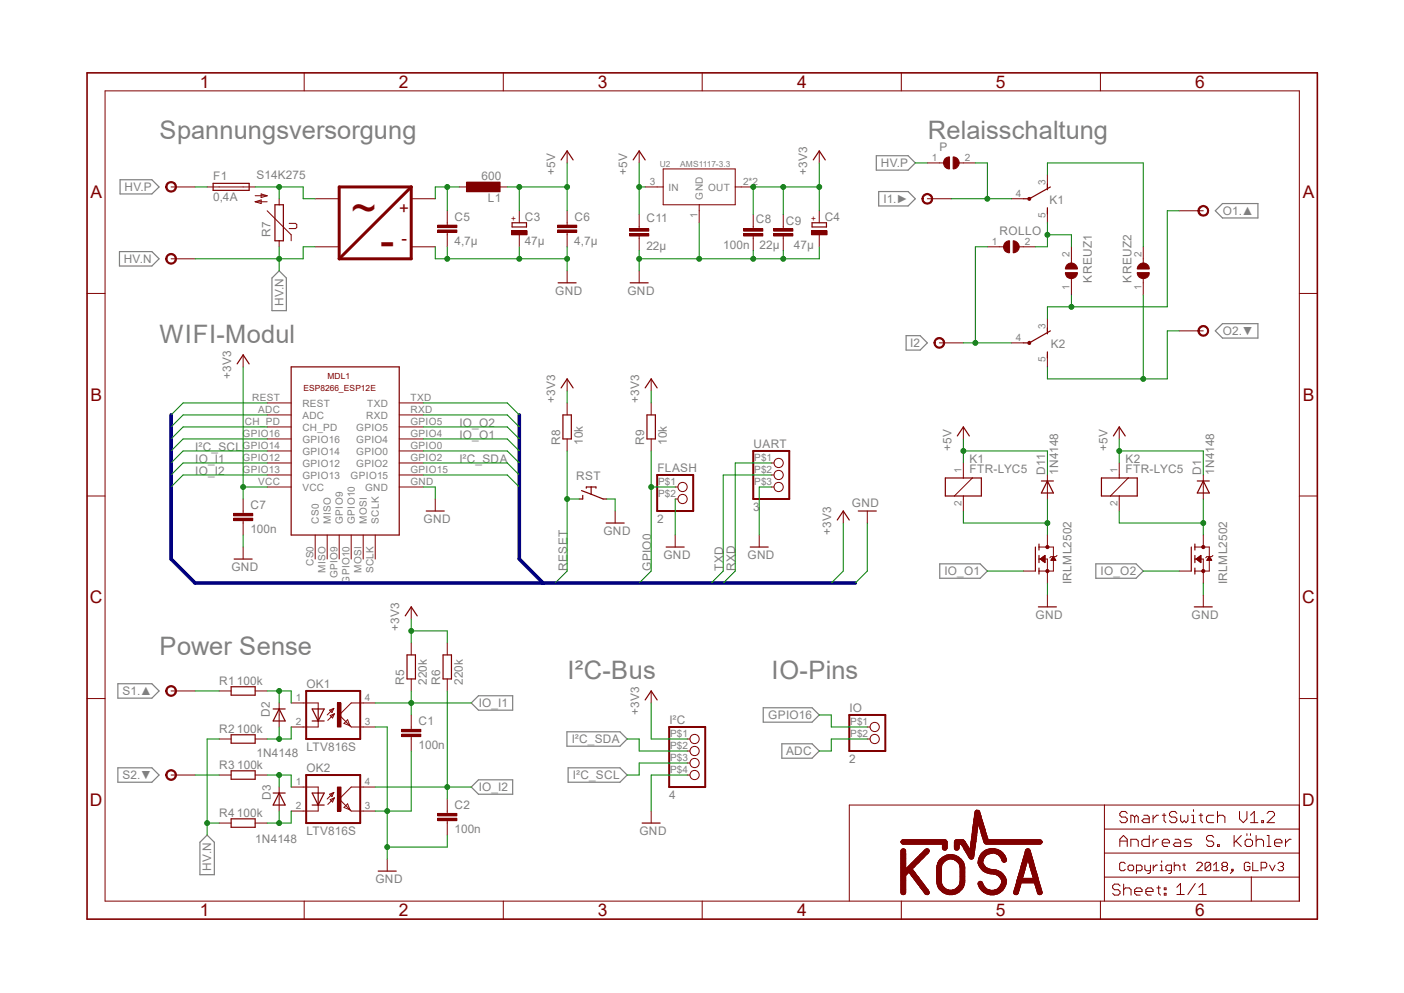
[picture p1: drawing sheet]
<svg xmlns="http://www.w3.org/2000/svg" width="297mm" height="210mm" viewBox="0 0 297 210" stroke-linecap="round" stroke-linejoin="round" font-family="sans-serif">
<defs><g id="words">
<g font-size="9.1" fill="#800000">
<text x="74.3" y="47.1">~</text>
<text x="80.4" y="54">-</text>
</g>
<g font-size="5.4" fill="#808080">
<text x="33.7" y="29.4">Spannungsversorgung</text>
<text x="196.3" y="29.4">Relaisschaltung</text>
<text x="33.7" y="72.5">WIFI-Modul</text>
<text x="33.7" y="138.5">Power Sense</text>
<text x="120.1" y="143.6">I²C-Bus</text>
<text x="163.2" y="143.6">IO-Pins</text>
</g>
<g font-size="3.7" fill="#800000">
<text x="42.3" y="18.6">1</text>
<text x="84.4" y="18.6">2</text>
<text x="126.5" y="18.6">3</text>
<text x="168.6" y="18.6">4</text>
<text x="210.7" y="18.6">5</text>
<text x="252.8" y="18.6">6</text>
<text x="19.1" y="42">A</text>
<text x="275.6" y="42">A</text>
<text x="19.1" y="84.8">B</text>
<text x="275.6" y="84.8">B</text>
<text x="19" y="127.6">C</text>
<text x="275.5" y="127.6">C</text>
<text x="19" y="170.5">D</text>
<text x="275.5" y="170.5">D</text>
<text x="42.3" y="193.8">1</text>
<text x="84.4" y="193.8">2</text>
<text x="126.5" y="193.8">3</text>
<text x="168.6" y="193.8">4</text>
<text x="210.7" y="193.8">5</text>
<text x="252.8" y="193.8">6</text>
</g>
<g font-size="3.6" fill="#800000">
<text x="84.5" y="45.3">+</text>
<text x="85" y="51.7">-</text>
</g>
<g font-size="2.5" fill="#808080">
<text x="186.3" y="35.3">HV.P</text>
<text x="198.8" y="31.9">P</text>
<text x="26.3" y="40.4">HV.P</text>
<text x="45.1" y="38.1">F1</text>
<text x="54.3" y="37.9">S14K275</text>
<text x="101.9" y="38">600</text>
<text x="117.4" y="37" transform="rotate(-90 117.4 37)">+5V</text>
<text x="132.7" y="37" transform="rotate(-90 132.7 37)">+5V</text>
<text x="170.8" y="37" transform="rotate(-90 170.8 37)">+3V3</text>
<text x="45.1" y="42.5">0,4A</text>
<text x="96.2" y="46.7">C5</text>
<text x="103.2" y="42.8">L1</text>
<text x="111" y="46.7">C3</text>
<text x="121.5" y="46.7">C6</text>
<text x="136.8" y="47">C11</text>
<text x="159.9" y="47.2">C8</text>
<text x="166.2" y="47.5">C9</text>
<text x="174.5" y="46.7">C4</text>
<text x="186.9" y="43">I1.►</text>
<text x="222" y="43.1">K1</text>
<text x="258.7" y="45.5">O1.▲</text>
<text x="57.2" y="50.1" transform="rotate(-90 57.2 50.1)">R7</text>
<text x="96.1" y="51.8">4,7µ</text>
<text x="111" y="51.7">47µ</text>
<text x="121.5" y="51.8">4,7µ</text>
<text x="136.7" y="53">22µ</text>
<text x="153" y="52.6">100n</text>
<text x="160.7" y="52.6">22µ</text>
<text x="167.9" y="52.7">47µ</text>
<text x="211.5" y="49.7">ROLLO</text>
<text x="26.2" y="55.6">HV.N</text>
<text x="231" y="59.8" transform="rotate(-90 231 59.8)">KREUZ1</text>
<text x="239.4" y="59.8" transform="rotate(-90 239.4 59.8)">KREUZ2</text>
<text x="59.9" y="64.8" transform="rotate(-90 59.9 64.8)">HV.N</text>
<text x="117.5" y="62.4">GND</text>
<text x="132.7" y="62.4">GND</text>
<text x="258.7" y="70.9">O2.▼</text>
<text x="192.6" y="73.4">I2</text>
<text x="222.3" y="73.5">K2</text>
<text x="48.9" y="80.1" transform="rotate(-90 48.9 80.1)">+3V3</text>
<text x="117.4" y="85.2" transform="rotate(-90 117.4 85.2)">+3V3</text>
<text x="135.2" y="85.2" transform="rotate(-90 135.2 85.2)">+3V3</text>
<text x="41.3" y="95.4">I²C_SCL</text>
<text x="97.2" y="92.8">IO_O1</text>
<text x="97.2" y="90.3">IO_O2</text>
<text x="118.5" y="94.1" transform="rotate(-90 118.5 94.1)">R8</text>
<text x="123.3" y="94.1" transform="rotate(-90 123.3 94.1)">10k</text>
<text x="136.3" y="94.1" transform="rotate(-90 136.3 94.1)">R9</text>
<text x="141.1" y="94.1" transform="rotate(-90 141.1 94.1)">10k</text>
<text x="159.4" y="94.7">UART</text>
<text x="201.3" y="95.4" transform="rotate(-90 201.3 95.4)">+5V</text>
<text x="234.3" y="95.4" transform="rotate(-90 234.3 95.4)">+5V</text>
<text x="41.3" y="100.5">IO_I2</text>
<text x="41.3" y="97.9">IO_I1</text>
<text x="97.2" y="97.9">I²C_SDA</text>
<text x="121.9" y="101.5">RST</text>
<text x="139.1" y="99.8">FLASH</text>
<text x="205.1" y="100.1">FTR-LYC5</text>
<text x="205.1" y="97.9">K1</text>
<text x="221.1" y="100.4" transform="rotate(-90 221.1 100.4)">D11</text>
<text x="223.9" y="100.5" transform="rotate(-90 223.9 100.5)">1N4148</text>
<text x="238.1" y="100.1">FTR-LYC5</text>
<text x="238.1" y="97.9">K2</text>
<text x="254.1" y="100.4" transform="rotate(-90 254.1 100.4)">D1</text>
<text x="256.9" y="100.5" transform="rotate(-90 256.9 100.5)">1N4148</text>
<text x="53" y="107.7">C7</text>
<text x="180.2" y="107.3">GND</text>
<text x="53" y="112.8">100n</text>
<text x="89.6" y="110.6">GND</text>
<text x="127.6" y="113.2">GND</text>
<text x="139" y="110.6">2</text>
<text x="159.3" y="108.1">3</text>
<text x="175.9" y="113.2" transform="rotate(-90 175.9 113.2)">+3V3</text>
<text x="140.3" y="118.2">GND</text>
<text x="158.1" y="118.2">GND</text>
<text x="48.9" y="120.8">GND</text>
<text x="120" y="120.7" transform="rotate(-90 120 120.7)">RESET</text>
<text x="137.8" y="120.7" transform="rotate(-90 137.8 120.7)">GPIO0</text>
<text x="153" y="120.7" transform="rotate(-90 153 120.7)">TXD</text>
<text x="155.5" y="120.7" transform="rotate(-90 155.5 120.7)">RXD</text>
<text x="199.8" y="121.7">IO_O1</text>
<text x="226.7" y="123.5" transform="rotate(-90 226.7 123.5)">IRLML2502</text>
<text x="232.8" y="121.7">IO_O2</text>
<text x="259.6" y="123.5" transform="rotate(-90 259.6 123.5)">IRLML2502</text>
<text x="219.1" y="130.9">GND</text>
<text x="252" y="130.9">GND</text>
<text x="84.5" y="133.4" transform="rotate(-90 84.5 133.4)">+3V3</text>
<text x="25.9" y="147">S1.▲</text>
<text x="46.4" y="144.9">R1</text>
<text x="50.1" y="144.9">100k</text>
<text x="64.8" y="145.5">OK1</text>
<text x="85.5" y="144.8" transform="rotate(-90 85.5 144.8)">R5</text>
<text x="90.3" y="144.9" transform="rotate(-90 90.3 144.9)">220k</text>
<text x="93.1" y="144.8" transform="rotate(-90 93.1 144.8)">R6</text>
<text x="97.9" y="144.9" transform="rotate(-90 97.9 144.9)">220k</text>
<text x="101.3" y="149.6">IO_I1</text>
<text x="46.4" y="155">R2</text>
<text x="50.1" y="155">100k</text>
<text x="57.1" y="151.7" transform="rotate(-90 57.1 151.7)">D2</text>
<text x="88.6" y="153.4">C1</text>
<text x="135.2" y="151.2" transform="rotate(-90 135.2 151.2)">+3V3</text>
<text x="141.6" y="153.1">I²C</text>
<text x="162.5" y="152.1">GPIO16</text>
<text x="179.7" y="150.6">IO</text>
<text x="54.2" y="160.1">1N4148</text>
<text x="64.8" y="158.8">LTV816S</text>
<text x="88.5" y="158.5">100n</text>
<text x="120.9" y="157.2">I²C_SDA</text>
<text x="166.3" y="159.7">ADC</text>
<text x="179.7" y="161.4">2</text>
<text x="25.9" y="164.8">S2.▼</text>
<text x="46.4" y="162.6">R3</text>
<text x="50.2" y="162.6">100k</text>
<text x="64.8" y="163.3">OK2</text>
<text x="101.3" y="167.3">IO_I2</text>
<text x="121.2" y="164.8">I²C_SCL</text>
<text x="46.4" y="172.8">R4</text>
<text x="50.1" y="172.8">100k</text>
<text x="57.3" y="169.2" transform="rotate(-90 57.3 169.2)">D3</text>
<text x="96.2" y="171.2">C2</text>
<text x="141.6" y="169">4</text>
<text x="54" y="178.4">1N4148</text>
<text x="64.8" y="176.6">LTV816S</text>
<text x="96.1" y="176.2">100n</text>
<text x="135.3" y="176.6">GND</text>
<text x="44.7" y="184.1" transform="rotate(-90 44.7 184.1)">HV.N</text>
<text x="79.4" y="186.8">GND</text>
</g>
<g font-size="2.1" fill="#808080">
<text x="197.1" y="34.1">1</text>
<text x="204.1" y="34.1">2</text>
<text x="137.5" y="39.2">3</text>
<text x="141.4" y="40.3">IN</text>
<text x="149.8" y="40.3">OUT</text>
<text x="157.2" y="39.2">2*2</text>
<text x="214.9" y="41.7">4</text>
<text x="221.2" y="39.2" transform="rotate(-90 221.2 39.2)">3</text>
<text x="147.6" y="46.1" transform="rotate(-90 147.6 46.1)">1</text>
<text x="148.7" y="42.2" transform="rotate(-90 148.7 42.2)">GND</text>
<text x="221.2" y="46.1" transform="rotate(-90 221.2 46.1)">5</text>
<text x="209.8" y="51.9">1</text>
<text x="216.8" y="51.9">2</text>
<text x="226.3" y="54.4" transform="rotate(-90 226.3 54.4)">2</text>
<text x="241.5" y="54.4" transform="rotate(-90 241.5 54.4)">2</text>
<text x="226.3" y="61.4" transform="rotate(-90 226.3 61.4)">1</text>
<text x="241.5" y="61.4" transform="rotate(-90 241.5 61.4)">1</text>
<text x="221.2" y="69.6" transform="rotate(-90 221.2 69.6)">3</text>
<text x="214.9" y="72.2">4</text>
<text x="221.2" y="76.6" transform="rotate(-90 221.2 76.6)">5</text>
<text x="51.8" y="90">CH_PD</text>
<text x="53.3" y="84.9">REST</text>
<text x="54.6" y="87.4">ADC</text>
<text x="64" y="86">REST</text>
<text x="64" y="88.5">ADC</text>
<text x="77.5" y="88.5">RXD</text>
<text x="77.7" y="86">TXD</text>
<text x="86.8" y="90">GPIO5</text>
<text x="86.8" y="87.4">RXD</text>
<text x="86.8" y="84.9">TXD</text>
<text x="51.3" y="92.5">GPIO16</text>
<text x="51.3" y="95">GPIO14</text>
<text x="64" y="91.1">CH_PD</text>
<text x="64" y="93.6">GPIO16</text>
<text x="75.4" y="93.6">GPIO4</text>
<text x="75.4" y="91.1">GPIO5</text>
<text x="86.8" y="95">GPIO0</text>
<text x="86.8" y="92.5">GPIO4</text>
<text x="51.3" y="97.5">GPIO12</text>
<text x="51.3" y="100.1">GPIO13</text>
<text x="64" y="96.1">GPIO14</text>
<text x="64" y="98.7">GPIO12</text>
<text x="64" y="101.2">GPIO13</text>
<text x="74.2" y="101.2">GPIO15</text>
<text x="75.4" y="98.7">GPIO2</text>
<text x="75.4" y="96.1">GPIO0</text>
<text x="86.8" y="100.1">GPIO15</text>
<text x="86.8" y="97.5">GPIO2</text>
<text x="159.6" y="97.5">P$1</text>
<text x="159.6" y="100.1">P$2</text>
<text x="203.4" y="100.1" transform="rotate(-90 203.4 100.1)">1</text>
<text x="236.4" y="100.1" transform="rotate(-90 236.4 100.1)">1</text>
<text x="54.6" y="102.6">VCC</text>
<text x="64" y="103.8">VCC</text>
<text x="77.2" y="103.8">GND</text>
<text x="86.8" y="102.6">GND</text>
<text x="139.2" y="102.6">P$1</text>
<text x="139.2" y="105.2">P$2</text>
<text x="159.6" y="102.6">P$3</text>
<text x="203.4" y="107.1" transform="rotate(-90 203.4 107.1)">2</text>
<text x="236.4" y="107.1" transform="rotate(-90 236.4 107.1)">2</text>
<text x="67.4" y="110.8" transform="rotate(-90 67.4 110.8)">CS0</text>
<text x="70" y="110.8" transform="rotate(-90 70 110.8)">MISO</text>
<text x="72.5" y="110.8" transform="rotate(-90 72.5 110.8)">GPIO9</text>
<text x="75.1" y="110.8" transform="rotate(-90 75.1 110.8)">GPIO10</text>
<text x="77.6" y="110.8" transform="rotate(-90 77.6 110.8)">MOSI</text>
<text x="80.1" y="110.8" transform="rotate(-90 80.1 110.8)">SCLK</text>
<text x="66.3" y="119.7" transform="rotate(-90 66.3 119.7)">CS0</text>
<text x="68.8" y="121.2" transform="rotate(-90 68.8 121.2)">MISO</text>
<text x="71.4" y="122.3" transform="rotate(-90 71.4 122.3)">GPIO9</text>
<text x="73.9" y="123.4" transform="rotate(-90 73.9 123.4)">GPIO10</text>
<text x="76.5" y="121.2" transform="rotate(-90 76.5 121.2)">MOSI</text>
<text x="79" y="121.3" transform="rotate(-90 79 121.3)">SCLK</text>
<text x="62.6" y="148.3">1</text>
<text x="77.2" y="148.3">4</text>
<text x="62.6" y="153.4">2</text>
<text x="77.2" y="153.4">3</text>
<text x="141.8" y="156">P$1</text>
<text x="179.9" y="153.4">P$1</text>
<text x="179.9" y="156">P$2</text>
<text x="141.8" y="158.5">P$2</text>
<text x="141.8" y="161">P$3</text>
<text x="62.6" y="166.1">1</text>
<text x="77.2" y="166.1">4</text>
<text x="141.8" y="163.6">P$4</text>
<text x="62.6" y="171.2">2</text>
<text x="77.2" y="171.2">3</text>
</g>
<g font-size="1.8" fill="#808080">
<text x="139.6" y="35.2">U2</text>
<text x="143.9" y="35.2">AMS1117-3.3</text>
</g>
<g font-size="1.8" fill="#800000">
<text x="109.3" y="46.7" transform="rotate(-90 109.3 46.7)">+</text>
<text x="172.7" y="46.7" transform="rotate(-90 172.7 46.7)">+</text>
<text x="64.2" y="82.7">ESP8266_ESP12E</text>
<text x="69.3" y="80.1">MDL1</text>
</g>
</g></defs>
<g fill="none" stroke="#808080" stroke-width=".25">
<path d="M25.4 38h6.7l1.6 1.5-1.6 1.5h-6.7zM185.4 32.9h6.7l1.5 1.6-1.5 1.5h-6.7zM25.3 53.2h6.8l1.6 1.5-1.6 1.6h-6.8zM59.1 57.3l1.5 1.5v6.9h-3.1v-6.9zM185.9 40.5h6.2l1.5 1.5-1.5 1.6h-6.2zM257.1 44.6l1.5-1.5h7.5v3h-7.5zM191.7 71h2.9l1.6 1.5-1.6 1.5h-2.9zM257.1 70l1.5-1.5h7.5v3h-7.5zM198.8 119.3h8.5l1.6 1.5-1.6 1.5h-8.5zM231.8 119.3h8.5l1.6 1.5-1.6 1.5h-8.5zM24.9 144.6h7.2l1.6 1.5-1.6 1.6h-7.2zM99.7 148.7l1.5-1.5h7.3v3h-7.3z"/>
<path d="M119.9 154.8h11.2l1.6 1.5-1.6 1.5h-11.2zM161.5 149.7h10.3l1.5 1.5-1.5 1.5h-10.3zM165.4 157.3h6.4l1.5 1.5-1.5 1.6h-6.4zM24.9 162.4h7.2l1.6 1.5-1.6 1.5h-7.2zM43.8 176.6l1.5 1.5v6.9h-3v-6.9zM99.7 166.5l1.5-1.6h7.3v3.1h-7.3zM120.2 162.4h10.9l1.6 1.5-1.6 1.5h-10.9z"/>
</g>
<g fill="none" stroke="#800000" stroke-width=".21">
<path d="M203.8 97.9v3.2M203.8 104.9v3.2M205.7 101.1l-3.8 3.8M190.6 180h1M190.6 179.9h1M190.6 179.8h1M190.6 178.2h9.8M190.6 178.1h9.8M190.6 178h9.8M190.6 177.9h9.7M190.7 179.7h.8M190.7 178.3h9.7"/>
<path d="M190.7 177.8h9.6M190.7 177.8h9.5M190.8 179.7h.7M190.8 179.6h.6M190.8 178.4h9.6M190.8 177.7h9.4M190.8 178.5h9.6M190.9 179.5h.4M190.9 178.5h9.5M190.9 177.6h9.2M190.9 177.6h9.1M191.1 179.5h.1"/>
<path d="M195.5 180h1.1M195.5 179.9h1.1M195.5 179.8h1.1M195.7 179.7h.8M195.7 179.6h.7M195.9 179.5h.4M196 179.5h.2M199.3 179.4h1.1M199.3 179.2h1.1M199.3 178.9h1.1M199.3 178.7h1.1M199.3 178.6h1.1"/>
<path d="M199.4 179.5h.9M199.4 179.5h1M199.4 179.3h1M199.4 179.1h1M199.4 179h1M199.4 178.9h1M199.4 178.8h1M199.4 179.6h.9M199.5 179.7h.7M199.6 179.7h.6M199.7 179.8h.4M201.9 179.4h1"/>
<path d="M201.9 179.3h1M201.9 179.2h1M201.9 179.1h1M201.9 179h1M201.9 178.9h1M201.9 178.8h1M201.9 178.7h1M201.9 178.6h1M201.9 178.6h2.6M201.9 178.5h2.6M201.9 178.4h2.5M201.9 178.3l2.5 .1"/>
<path d="M201.9 178.3h2.4M201.9 178.2h2.4M201.9 178.1h2.4M201.9 178.1h2.3M201.9 178h2.3M201.9 179.5h.9M201.9 179.5h1M201.9 177.9h2.2M202 179.6h.8M202 177.8h2M202 179.7h.8M202.1 179.7h.6"/>
<path d="M202.1 177.7h1.8M202.2 179.8h.4M202.2 177.6h1.6M203.4 178.6h1.2M203.4 178.6h1.1M203.4 178.7h1.2M203.5 178.7h1.1M203.5 178.8h1.2M203.5 178.9h1.2M203.6 178.9h1.2M203.7 179.1h1.1M203.7 179h1.1"/>
<path d="M203.7 179.2h1.2M203.8 179.3h1.1M203.8 179.2h1.1M203.8 179.4h1.2M203.9 179.5h1.2M203.9 179.5h1.1M203.9 179.6h1.2M204 179.7h1.1M204 179.7h2.2M204 179.8h2.2M204.1 179.9h2.1M204.2 180h2"/>
<path d="M204.2 179.9h2M205.2 179.6h1M205.2 179.5h1M205.2 179.7h1M205.2 179.4h1M205.2 179.3h1M205.3 179.2h1M205.3 179h1M205.3 179.1h1M205.3 178.9h1M205.3 178.8h1M205.3 178.7h1.1"/>
<path d="M205.4 178.6h1M205.4 178.5h1M205.4 178.4h1M205.4 178.3h1M205.4 178.2h1M205.4 178.1h1M205.4 178.1h1.1M205.4 178h1.1M205.4 177.8h1.1M205.5 177.9h1M205.5 177.8h1M205.5 177.6h1"/>
<path d="M205.5 177.5h1M205.5 177.4h1M205.5 177.2h1M205.5 177.1h1.1M205.6 177.3h.9M205.6 177.2h.9M205.6 177h1M205.6 177h.9M205.6 176.9h.9M205.6 176.8h1M205.6 176.6h1M205.6 176.5h1"/>
<path d="M205.7 176.7h.9M205.7 176.5h.9M205.7 176.4h.9M205.7 176.3h.9M205.7 176.2h.9M205.7 176.2h1M205.7 176.1h1M205.7 176h1M205.7 175.9h1M205.7 175.8h1M205.7 175.7l1 .1M205.7 175.7h1"/>
<path d="M205.7 175.6h1M205.7 175.6h1.1M205.7 175.5h1.1M205.7 175.4h1.1M205.7 175.3h1.1M205.8 175.5h1M205.8 175.4h1M205.8 175.3h1M205.8 175.2h1M205.8 175h1M205.8 174.9h1M205.8 174.8h1"/>
<path d="M205.9 174.8h.9M205.9 174.6h1M205.9 174.5h1M205.9 174.5h.9M205.9 174.4h1M205.9 174.3h1M205.9 174.3h2.1M205.9 174.2h2.1M206 174.1h2M206 174l2 .1M206 174h1.9M206 173.9h1.9"/>
<path d="M206 173.8h1.9M206 173.7h1.9M206 173.5h1.8M206 173.7h1.8M206 173.6h1.8M206 173.4h1.7M206 173.3h1.7M206 173.3h1.6M206 173.2h1.7M206 173.1h1.6M206.1 173.1h1.5M206.1 173h1.5"/>
<path d="M206.1 172.9h1.5M206.1 172.8h1.5M206.1 172.7h1.5M206.1 172.6h1.4M206.1 172.5h1.4M206.2 172.5h1.3M206.2 172.4h1.3M206.2 172.3l1.3 .1M206.2 172.3h1.2M206.2 172.2h1.2M206.2 172.1h1.2M206.2 172.1h1.1"/>
<path d="M206.2 172h1.1M206.2 171.9l1.1 .1M206.2 171.9h1.1M206.2 171.7h1.1M206.3 171.8h1M206.3 171.7h1M206.3 171.6h.9M206.3 178.7l-1 .1M206.3 171.5h.9M206.4 178.3l-1 .1M206.4 171.4h.7M206.5 177.7h-1"/>
<path d="M206.5 171.4h.5M206.6 176.8l-1 .1M206.6 171.3h.1M206.8 175.1h-1M206.9 174.7h-1.1M207 174.5h1.1M207 174.4h1.1M207.1 174.3h1M207.1 174.7h1.1M207.1 174.6h1M207.1 174.5h1M207.1 174.8h1.1"/>
<path d="M207.2 175h1M207.2 174.9h1M207.2 175.1h1.1M207.2 175h1.1M207.3 175.2h1M207.3 175.3h1M207.3 175.5h1.1M207.3 175.4h1.1M207.3 175.3h1.1M207.4 175.8h1.1M207.4 175.7l1.1 .1M207.4 175.7h1"/>
<path d="M207.4 175.6h1M207.5 175.9h1M207.5 175.9l1 .1M207.6 176.3h1M207.6 176.2h1M207.6 176.1l1 .1M207.6 176.1h.9M207.6 176h.9M207.6 176.4h1M207.6 176.5h1.1M207.6 176.4h1.1M207.7 176.7h1"/>
<path d="M207.7 176.6l1 .1M207.7 176.6h1M207.7 176.8h1.1M207.7 176.7h1.1M207.8 177h1M207.8 176.9h1M207.8 177.1h1.1M207.8 177h1.1M207.9 177.2h1M207.9 177.3h1.1M207.9 177.2h1.1M207.9 177.4h1.1"/>
<path d="M208 177.7h12.3M208 177.6h12.1M208 177.6h12M208 177.5h1M208 177.8h12.3M208.1 177.9h12.3M208.1 177.8h12.3M208.1 177.8h12.2M208.1 178h12.4M208.2 178.2h12.3M208.2 178.1h12.3M208.2 178h12.3"/>
<path d="M208.2 178.2h12.2M208.2 180h3.5M208.2 178.3h12.2M208.3 179.9h3.3M208.3 178.4h12M208.4 179.9h3.1M208.4 179.8h3.1M208.4 178.5h11.8M208.5 178.5h11.6M208.7 179.7h2.5M208.8 179.7h2.2M208.9 179.6h2.1"/>
<path d="M209.2 179.5h1.5M209.4 179.5h1M209.5 179.5h.9M216.9 180h1M216.9 179.8h1M217 179.9h.9M217 179.7h.8M217.1 179.6h.7M217.2 179.5h.5M217.3 179.5h.1M217.5 179.5h.1M220.4 178.3l-12.2 .1"/>
<path d="M236.9 177.9h1.6M236.9 179v-1.5l.8-.8 .8 .8v1.5M238.5 172l-.4-.4h-.8l-.4 .4v.4l.4 .4h.8l.4 .4v.4l-.4 .4h-.8l-.4-.4M239.2 179v-1.5h1.2l.4 .4v1.1M240 172.8l-.4-.4h-.4v1.6M240 172.8v1.2M240 172.8l.4-.4 .4 .4v1.2M242 172.4h.7l.4 .4v1.2h-1.1l-.4-.4 .4-.4h1.1M243.1 176.7v2.3h-1.1l-.4-.4v-.7l.4-.4h1.1M243.9 172.4v1.6M243.9 177.5v1.5M245.1 177.5h-.4l-.8 .8"/>
<path d="M245.1 172.4h-.4l-.8 .8M245.9 178.3h1.5v-.4l-.4-.4h-.7l-.4 .4v.7l.4 .4h.7M245.9 172.4h.7M246.3 172v1.6l.3 .4M248.6 177.5h.7l.5 .4v1.1h-1.2l-.4-.4 .4-.3h1.2M249 172l-.4-.4h-.8l-.4 .4v.4l.4 .4h.8l.4 .4v.4l-.4 .4h-.8l-.4-.4M249.8 172.4v1.2l.3 .4 .4-.4 .4 .4 .4-.4v-1.2M252.1 177.5h-1.2l-.4 .4 .4 .4h.8l.4 .3-.4 .4h-1.2M252.1 174h.8M252.1 172.4h.4v1.6M252.5 171.2v.4M253.7 172.4h.7"/>
<path d="M254 172v1.6l.4 .4M256.8 177.1l-.4-.4h-.8l-.4 .4v.4l.4 .4h.8l.4 .4v.3l-.4 .4h-.8l-.4-.4M256.8 172.4h-1.2l-.4 .4v.8l.4 .4h1.2M257.6 178.6h.3v.4h-.3zM257.6 172.8l.3-.4h.8l.4 .4v1.2M257.6 171.6v2.4M261.1 176.7v2.3M261.5 177.9l1.1 1.1M262.2 171.6v1.6l.8 .8 .8-.8v-1.6M262.6 176.7l-1.5 1.6M263.4 177.9l.4-.4h.7l.5 .4v.7l-.5 .4h-.7l-.4-.4zM263.8 176.3v.4"/>
<path d="M264.5 174h1.6M264.5 172.4l.8-.8v2.4M264.5 176.3v.4M265.7 177.9l.4-.4h.8l.4 .4v1.1M265.7 176.7v2.3M266.9 173.6h.4v.4h-.4zM268.1 179h.8M268.1 176.7h.3v2.3M268.1 172l.3-.4h.8l.4 .4v.4l-1.5 1.6h1.5M269.6 178.3h1.6v-.4l-.4-.4h-.8l-.4 .4v.7l.4 .4h.8M271.9 177.5v1.5M273.1 177.5h-.3l-.9 .8"/>
<path d="M190.6 188.9h1M190.6 188.8h1M190.6 188.7h1M190.6 188.6h1M190.6 188.5h1M190.6 188.4h1M190.6 188.3h1M190.6 188.2h1M190.6 188.1h1M190.6 188h1M190.6 187.9h1M190.6 187.8h1"/>
<path d="M190.6 187.7h1M190.6 187.6h1M190.6 187.5h1M190.6 187.4h1M190.6 187.3h1M190.6 187.2h1M190.6 187.1h1M190.6 187h1M190.6 186.9h1M190.6 186.8h1M190.6 186.7h1M190.6 186.6h1"/>
<path d="M190.6 186.5h1M190.6 186.4h1M190.6 186.3h1M190.6 186.2h1M190.6 186.1h1M190.6 186h1M190.6 185.9h1M190.6 185.8h1M190.6 185.7h1M190.6 185.6h1M190.6 185.5h1M190.6 185.4h1"/>
<path d="M190.6 185.3h1M190.6 185.2h1M190.6 185h1.1M190.6 185h1.2M190.6 184.8h1.3M190.6 184.7h1.4M190.6 184.6h1.5M190.6 184.6h1.6M190.6 184.5h1.6M190.6 184.4l2.9 .1M190.6 184.4h2.9M190.6 184.4h2.8"/>
<path d="M190.6 184.3h2.8M190.6 184.2h2.7M190.6 184.1h2.7M190.6 184l2.6 .1M190.6 184h2.5M190.6 183.9h2.5M190.6 183.8l2.4 .1M190.6 183.8h2.4M190.6 183.7h2.4M190.6 183.7h1M190.6 183.6h1M190.6 183.5h1"/>
<path d="M190.6 183.4h1M190.6 183.3h1M190.6 183.2h1M190.6 183.1h1M190.6 183h1M190.6 182.9h1M190.6 182.8h1M190.6 182.7h1M190.6 182.6h1M190.6 182.5h1M190.6 182.4h1M190.6 182.3h1"/>
<path d="M190.6 182.2h1M190.6 182.1h1M190.6 182h1M190.6 181.9h1M190.6 181.8h1M190.6 181.7h1M190.6 181.6h1M190.6 181.5h1M190.6 181.4h1M190.6 181.3h1M190.6 181.2h1M190.6 181.1h1"/>
<path d="M190.6 181h1M190.6 180.9h1M190.6 180.8h1M190.6 180.7h1M190.6 180.6h1M190.6 180.5h1M190.6 180.4h1M190.6 180.3h1M190.6 180.2h1M190.6 180.1h1M190.7 189.1h.8M190.7 189h.8"/>
<path d="M190.7 189h.9M190.8 189.1h.6M190.9 189.2h.4M191 189.2h.1M191.1 189.2h.1M191.7 185.1h-1.1M191.7 183.7h1.4M191.8 183.6h1.4M191.9 183.5h1.4M191.9 184.9h-1.3M192 183.3h1.4M192.1 183.3h1.4"/>
<path d="M192.1 184.7h-1.5M192.2 183.1h1.4M192.3 183.1h1.4M192.4 184.6h1.2M192.4 184.5h1.2M192.4 183h1.3M192.4 184.7h1.3M192.4 182.9h1.4M192.5 184.7h1.2M192.5 184.8h1.3M192.5 184.8h1.2M192.5 182.9h1.3"/>
<path d="M192.5 182.8h1.4M192.6 184.9h1.2M192.7 185h1.2M192.7 182.7h1.4M192.7 185.2h1.3M192.7 185.1h1.3M192.7 182.6h1.4M192.8 185.3h1.3M192.8 185.2h1.3M192.9 182.5h1.4M192.9 182.5h1.5M193 185.4h1.2"/>
<path d="M193 185.5h1.3M193 182.4h1.4M193.1 185.6h1.3M193.1 185.5h1.2M193.1 182.3h1.4M193.2 185.7h1.2M193.2 185.6h1.2M193.2 183.6h-1.5M193.2 182.2h1.3M193.2 182.2h1.4M193.2 185.7l1.3 .1M193.3 185.8h1.2"/>
<path d="M193.3 185.9l1.3 .1M193.3 185.9h1.3M193.3 185.8h1.3M193.3 182.1h1.4M193.3 182h1.4M193.4 182h1.4M193.4 186h1.2M193.4 183.4h-1.5M193.4 181.9h1.4M193.5 186.1h1.2M193.5 186.1l1.3 .1M193.5 181.9h1.4"/>
<path d="M193.5 181.8h1.4M193.6 186.2h1.2M193.6 183.2h-1.4M193.6 181.8h1.4M193.6 186.3h1.3M193.6 181.7h1.4M193.7 186.4h1.2M193.7 186.4h1.3M193.7 181.7h1.5M193.8 186.6h1.3M193.8 186.5h1.2M193.8 183h-1.4"/>
<path d="M193.8 181.6h1.4M193.9 186.6h1.3M193.9 186.7h1.3M194 186.8h1.3M194 186.7h1.2M194 181.4h1.4M194 182.8h-1.4M194 181.4h1.5M194.1 186.9h1.2M194.1 181.3h1.4M194.1 186.9h1.3M194.1 187h1.4"/>
<path d="M194.1 181.2h1.4M194.2 181.2h1.4M194.2 187.1h1.3M194.2 182.5l-1.5 .1M194.2 181.1h1.4M194.3 187.2h1.3M194.3 187.2h1.2M194.3 181.1h1.4M194.4 187.3h1.2M194.4 181h1.3M194.4 181h1.4M194.4 187.3h1.3"/>
<path d="M194.5 187.4l1.2 .1M194.5 187.4h1.2M194.5 182.3l-1.5 .1M194.5 180.9h1.3M194.6 187.6h1.2M194.6 187.5h1.2M194.6 187.5h1.1M194.6 180.8h1.4M194.6 187.6h1.3M194.6 180.7h1.5M194.6 182.1l-1.4 .1M194.7 187.7h1.3"/>
<path d="M194.7 187.7h1.2M194.7 180.7h1.4M194.8 187.8l1.2 .1M194.8 187.8h1.2M194.8 180.6h1.4M194.8 187.9h1.3M194.8 180.6h1.5M194.9 180.5h1.4M194.9 188h1.3M194.9 188h1.2M194.9 188l1.3 .1M194.9 180.4h1.4"/>
<path d="M195 188.2h1.3M195 188.1h1.3M195 180.4h1.4M195 180.3h1.4M195.1 188.3h1.3M195.1 188.2h1.2M195.1 180.3h1.4M195.2 188.3h1.2M195.2 188.4h1.2M195.2 180.2h1.3M195.3 188.5h1.2M195.3 188.4h1.2"/>
<path d="M195.3 180.1h1.3M195.3 188.6h1.2M195.3 181.5h-1.5M195.3 180h1.3M195.4 188.6h1.2M195.5 188.7h1.1M195.5 188.8h1.1M195.5 188.9h1.1M195.6 189h1M195.7 189.1h.8M195.7 189h.8M195.7 189.1h.7"/>
<path d="M195.9 189.2h.4M195.9 180.8l-1.4 .1M196 189.2h.2M196.5 180.2l-1.4 .1M198.1 186.4h1.1M198.1 186.3h1M198.1 186.2h1M198.1 186.1h1M198.1 186h1M198.1 185.9h1M198.1 185.8h1M198.1 185.7h1"/>
<path d="M198.1 185.6h1M198.1 185.5h1M198.1 185.4h1M198.1 185.3h1M198.1 185.2h1M198.1 185.1h1M198.1 185h1M198.1 184.9h1M198.1 184.8h1M198.1 184.7h1M198.1 184.6h1M198.1 184.5h1"/>
<path d="M198.1 184.4h1M198.1 184.3h1M198.1 184.2h1M198.1 184.1h1M198.1 184h1M198.1 183.9h1M198.1 183.8h1M198.1 183.7h1M198.1 183.6h1.1M198.2 186.6h1M198.2 186.4h1M198.2 183.5h1"/>
<path d="M198.2 183.4h1M198.2 186.9h1M198.2 186.8h1M198.2 186.7h1M198.2 186.5h1M198.2 183.3h1M198.2 183.1h1M198.2 183h1M198.2 187.1h1.1M198.2 187h1.1M198.3 187.2h1.1M198.3 187.2h1"/>
<path d="M198.3 187.1h1M198.3 182.9h1M198.3 182.8h1M198.3 182.7h1.1M198.3 187.4l1.2 .1M198.3 187.4h1.2M198.3 187.3h1.1M198.3 182.6h1.1M198.4 182.5h1.2M198.4 187.6h1.2M198.4 187.5h1.2M198.4 182.4h1.2"/>
<path d="M198.5 187.6l1.2 .1M198.5 187.8h1.4M198.5 187.7h1.3M198.5 182.3h1.2M198.5 182.2h1.3M198.5 187.8l1.5 .1M198.6 182.1h1.4M198.6 187.9h1.4M198.6 182h1.5M198.7 188l1.6 .1M198.7 188h1.5M198.7 188h1.4"/>
<path d="M198.7 182h1.5M198.8 188.1h1.7M198.8 181.9h1.6M198.8 181.8h1.7M198.8 188.2h1.9M198.8 181.8h1.8M198.9 188.3h4.4M198.9 181.7h4.4M199 188.3h4.2M199.1 188.4h4.1M199.1 181.6h4.1M199.1 188.4h4"/>
<path d="M199.1 188.5h4M199.2 183.6h-1.1M199.2 181.5h3.9M199.2 188.6h3.7M199.2 183.2h-1M199.2 181.4h3.7M199.3 188.6h3.6M199.3 183h-1.1M199.3 181.4h3.6M199.3 188.7h3.6M199.3 182.8h-1M199.3 181.3h3.6"/>
<path d="M199.5 188.8h3.2M199.5 181.2h3.3M199.5 182.5l-1.2 .1M199.6 181.2h3.1M199.6 188.8h3M199.6 181.1h3M199.7 188.9h2.8M199.7 182.3l-1.2 .1M199.7 181.1h2.8M199.9 189h2.5M199.9 181h2.5M199.9 182.1l-1.3 .1"/>
<path d="M200 189h2.3M200 181h2.3M200 189.1h2.2M200.1 180.9h2.1M200.2 180.8l1.9 .1M200.3 189.1h1.7M200.3 181.9h-1.6M200.4 180.8h1.4M200.4 189.1h.1M200.5 189.2h1.2M200.6 180.8h1M200.7 180.7h.8"/>
<path d="M200.7 189.2h.8M200.8 181.7h-2M201.2 181.7h.1M201.4 181.7h1.9M201.5 188.2h1.8M201.5 188.2h1.9M201.6 181.8h1.8M201.8 188.1h1.7M201.8 181.8h1.7M201.9 181.9h1.6M202 188.1h1.5M202.1 182h1.4"/>
<path d="M202.1 189.1h.1M202.1 188h1.4M202.1 188h1.5M202.2 182h1.4M202.2 187.9h1.4M202.2 182.1h1.4M202.3 182.1l1.4 .1M202.4 187.8h1.3M202.4 187.7h1.4M202.4 182.2h1.3M202.5 182.3h1.3M202.6 187.6h1.2"/>
<path d="M202.6 182.4h1.2M202.6 187.5h1.2M202.6 182.5h1.3M202.7 187.5h1.2M202.7 182.5h1.2M202.8 187.4h1.1M202.8 187.3h1.1M202.8 182.7h1.1M202.8 182.6h1.1M202.9 187.2h1M202.9 182.8h1.1M202.9 182.7h1"/>
<path d="M202.9 187.2h1.1M202.9 187.1h1.1M202.9 187h1.1M202.9 183h1.1M202.9 182.9h1.1M203 186.9h1M203 183.1h1M203 183h1M203 186.8h1M203 186.7h1.1M203 183.3h1.1M203 183.2h1"/>
<path d="M203.1 186.6h1M203.1 186.5h1M203.1 186.4h1M203.1 183.5h1M203.1 183.3h1M203.1 186.3h1M203.1 186.2h1M203.1 186.1h1M203.1 186h1M203.1 185.9h1M203.1 185.8h1M203.1 185.7h1"/>
<path d="M203.1 185.6h1M203.1 185.5h1M203.1 185.4h1M203.1 185.3h1M203.1 185.2h1M203.1 185.1h1M203.1 185h1M203.1 184.9h1M203.1 184.8h1M203.1 184.7h1M203.1 184.6h1M203.1 184.5h1"/>
<path d="M203.1 184.4h1M203.1 184.3h1M203.1 184.2h1M203.1 184.1h1M203.1 184h1M203.1 183.9h1M203.1 183.8h1M203.1 183.7h1M203.1 183.6h1M203.1 183.4h1M203.7 187.8l-1.4 .1M204.1 183.6h-1"/>
<path d="M204.3 180.1h1.8M204.3 180.1h1.9M204.3 180.2h1.8M204.3 180.3h1.8M204.4 180.3h1.7M204.4 180.4h1.7M204.5 180.6h1.6M204.5 180.5h1.6M204.6 180.6h1.4M204.6 180.7h1.5M204.7 180.8h1.3M204.8 181h1.2"/>
<path d="M204.8 180.9h1.2M204.8 181.1h1.2M204.9 181.1h1.1M204.9 181.2h1.1M204.9 181.3h1.1M205 181.4h1M205.1 181.5h.8M205.1 181.6h.7M205.1 181.6h.8M205.2 181.7h.5M205.4 181.7h.2M206.9 187h1.1"/>
<path d="M206.9 186.9h1M206.9 182.5l1.1 .1M206.9 182.5h1M206.9 182.4h1M206.9 187.1h1.1M206.9 186.8h1M206.9 186.7h1M206.9 186.7h.9M206.9 182.7h1.1M206.9 182.6h1.1M206.9 182.3h1M206.9 182.2h1"/>
<path d="M206.9 182.1h1.1M206.9 182h1.1M207 187.2h1.1M207 187.2h1M207 186.6h.8M207 182.8h1.1M207 182h1M207 181.9h1M207 181.8h1M207 187.3h1.2M207 187.3h1.1M207 182.9h1.2"/>
<path d="M207 181.7h1.1M207.1 187.4h1.1M207.1 183h1.1M207.1 182.9h1.1M207.1 181.6h1M207.1 187.6h1.2M207.1 187.5h1.2M207.1 187.5h1.1M207.1 187.4l1.1 .1M207.1 186.5h.6M207.1 183.1h1.2M207.1 181.5h1.1"/>
<path d="M207.1 181.4h1.1M207.1 187.6l1.3 .1M207.1 183.2h1.3M207.1 181.4h1.2M207.2 187.7h1.2M207.2 183.3h1.2M207.2 181.3h1.1M207.2 181.2h1.1M207.2 181.2h1.2M207.2 187.7h1.3M207.2 186.4h.4M207.2 183.3h1.3"/>
<path d="M207.2 181.1h1.2M207.3 187.8l1.3 .1M207.3 187.8h1.2M207.3 186.4h.2M207.3 183.4h1.3M207.3 183.3h1.2M207.3 181.1h1.2M207.3 187.9h1.3M207.3 181h1.2M207.3 188h1.4M207.3 183.5h1.4M207.3 183.5h1.3"/>
<path d="M207.3 180.9h1.3M207.4 188h1.3M207.4 188l1.5 .1M207.4 183.6h1.6M207.4 183.6h1.4M207.4 180.8h1.4M207.4 180.8h1.5M207.4 180.7h1.6M207.5 188.1h1.6M207.5 188.2h1.8M207.5 183.7h1.8M207.5 183.7h1.5"/>
<path d="M207.6 188.3h2M207.6 188.2h1.8M207.6 183.8l1.9 .1M207.6 183.8h1.7M207.6 180.6h1.9M207.6 180.5h1.9M207.6 188.3h4.4M207.6 183.9h2.6M207.7 188.4h4.3M207.7 183.9h2.7M207.7 184h3M207.7 180.4h4.4"/>
<path d="M207.8 188.5h4.2M207.8 184l3.2 .1M207.8 180.3h4.3M207.8 180.3h4.2M207.9 188.6h4M207.9 184.1h3.2M207.9 180.3h4.1M207.9 184.1h3.3M207.9 184.2h3.4M207.9 182.1l-1 .1M207.9 180.2h4M208 188.6h3.7"/>
<path d="M208 188.6h3.8M208 184.2l3.4 .1M208 188.7h3.7M208.1 180.1h3.8M208.1 180.1h3.7M208.1 180h3.7M208.2 188.8h3.4M208.2 184.3h3.3M208.2 188.8h3.3M208.2 184.4h3.3M208.3 184.4h3.4M208.3 188.8h3.2"/>
<path d="M208.3 184.4l3.5 .1M208.4 188.9h3M208.5 189h2.7M208.5 184.5h3.4M208.6 184.6h3.3M208.6 189h2.6M208.7 189.1h2.4M208.7 184.6h3.3M208.7 180.8l-1.4 .1M208.8 184.7h3.2M208.9 189.1h2M209.2 184.7h2.8"/>
<path d="M209.2 189.2h1.4M209.2 180.6l-1.7 .1M209.3 184.8h.1M209.3 180.6h-1.7M209.3 189.2h.1M209.4 189.3h1M209.4 189.2h1M209.4 184.8h2.8M209.4 184.8h2.7M209.6 183.9h.1M209.6 180.5h.1M209.7 188.3h.1"/>
<path d="M209.8 184.8v.1M209.9 188.3h.1M210 188.3h.1M210 184.8v.1M210.1 180.4l-2.5 .1M210.1 184.9h2.1M210.2 180.4h2M210.4 188.2h.1M210.4 180.5h1.9M210.5 188.2h1.7M210.5 183.9h.1M210.5 185h1.8"/>
<path d="M210.6 180.6h1.7M210.7 188.1h1.5M210.7 185h1.6M210.7 180.6h1.6M210.8 185h1.5M210.8 185.1h1.6M210.8 184h.1M210.8 180.6l1.6 .1M211 188h1.3M211 185.2h1.4M211 180.7h1.4M211.1 187.9h1.3"/>
<path d="M211.1 185.2h1.3M211.1 180.8h1.3M211.2 185.3h1.3M211.2 180.8h1.3M211.2 187.8h1.3M211.2 180.8l1.4 .1M211.3 187.7h1.2M211.3 185.4h1.3M211.3 180.9h1.3M211.3 187.7h1.3M211.3 181h1.3M211.4 185.5h1.2"/>
<path d="M211.4 181h1.2M211.4 187.6h1.2M211.5 187.5h1.1M211.5 185.5h1.2M211.5 181.1h1.2M211.5 187.4h1.2M211.5 185.7h1.3M211.5 185.6h1.2M211.5 181.2h1.2M211.6 187.3h1.1M211.6 181.3h1.2M211.6 185.7h1.2"/>
<path d="M211.7 185.8h1.1M211.7 181.4h1.1M211.7 187.2h1.1M211.7 187.1h1.1M211.7 185.9h1.1M211.8 187h1M211.8 185.9l1.1 .1M211.8 181.5h1M211.8 186.9h1.1M211.8 186.1h1.1M211.8 186h1.1M211.8 181.6h1.1"/>
<path d="M211.8 186.8h1.1M211.8 181.7h1.1M211.9 186.7h1M211.9 186.6h1M211.9 186.5h1M211.9 186.4h1M211.9 186.3h1M211.9 186.2h1M211.9 186.1l1 .1M211.9 181.9h1M211.9 181.8h1M212 186.3h.9"/>
<path d="M212 182.1h.9M212 182h.9M212.1 182.2h.7M212.2 188.3h-2.1M212.2 182.3h.5M212.2 182.3h.4M212.3 188l-1.5 .1M212.7 187.4l-1.2 .1M212.8 187.2h-1.2M214.4 188.8h1M214.5 189h.8M214.5 188.6h1"/>
<path d="M214.5 188.5h1M214.5 188.4h1M214.5 189.1h.8M214.5 188.4h1.1M214.5 188.3h1.1M214.5 188.2h1.1M214.6 189.1h.7M214.6 188.2h1M214.6 188.1h1M214.6 188h1M214.6 188h1.1M214.7 188h1"/>
<path d="M214.7 187.9h1M214.7 187.8l1 .1M214.7 189.2h.4M214.7 187.8h1M214.7 187.7h1.1M214.8 187.6h1M214.8 187.5h1M214.8 189.2h.2M214.8 187.4h1.1M214.8 187.3h1.1M214.9 187.2h1M214.9 187.1h1"/>
<path d="M214.9 187h1M215 186.9h.9M215 186.9h1M215 186.7h1.1M215 186.7h4.9M215 186.6h4.8M215.1 186.5h4.7M215.1 186.4h4.7M215.1 186.3h4.7M215.1 186.1h4.6M215.2 186.2h4.5M215.2 186.1h4.5"/>
<path d="M215.2 186.1h4.4M215.2 186h4.4M215.2 186h4.5M215.2 185.9h4.4M215.3 185.8h4.3M215.3 185.7l4.3 .1M215.3 185.7h1M215.3 185.6h1M215.3 185.6h1.1M215.3 185.5h1.1M215.3 185.4h1.1M215.4 188.9h-.9"/>
<path d="M215.4 185.3h1.1M215.4 185.2h1.1M215.4 185.1h1.1M215.5 188.7h-1M215.5 185h1M215.5 184.9h1.1M215.5 184.8h1.1M215.6 184.8h1M215.6 184.7h1M215.6 184.6h1M215.6 184.6h1.1M215.6 184.5h1.1"/>
<path d="M215.6 184.4h1.1M215.7 184.4h1M215.7 184.3h1M215.7 184.2h1M215.8 184.1h1M215.8 184h1M215.8 183.9h1M215.9 187.4l-1.1 .1M215.9 183.9h.9M215.9 183.8h1M215.9 183.7h1M215.9 187.2h-1.1"/>
<path d="M215.9 183.6h1M215.9 183.5h1M215.9 183.5h1.1M215.9 183.4h1.1M215.9 183.3h1.1M216 183.3h1M216 183.2h1M216 186.8h-1M216 183.1h1M216 183h1M216.1 183h1M216.1 182.9h1"/>
<path d="M216.1 182.8h1M216.1 182.7h1M216.2 182.7h1M216.2 182.6h1M216.2 186.7h.1M216.2 182.5h1M216.2 182.5h1.1M216.2 182.4h1.1M216.3 182.3h1M216.3 182.2h1M216.3 182.1h1M216.3 182h1.1"/>
<path d="M216.4 185.5h-1.1M216.4 182h1M216.4 181.9h1M216.4 186.7h3.5M216.4 181.8h2.1M216.4 181.7h2.1M216.5 185.3h-1.1M216.5 181.7h1.9M216.5 181.6h1.9M216.5 181.5h1.9M216.5 181.4h1.9M216.6 181.3h1.8"/>
<path d="M216.6 181.2h1.7M216.6 181.1h1.7M216.6 181h1.7M216.7 181h1.5M216.7 180.9h1.5M216.7 184.4l-1.1 .1M216.7 180.8h1.5M216.7 180.7h1.5M216.7 180.6h1.4M216.8 180.6h1.3M216.8 180.4h1.3M216.8 184l-1 .1"/>
<path d="M216.8 180.5h1.3M216.8 180.4h1.2M216.8 180.3h1.3M216.8 180.2h1.2M216.9 180.2h1.1M216.9 180.1h1.1M216.9 180h1.1M216.9 183.6h-1M217.2 182.8h-1.1M217.3 182.3l-1.1 .1M217.3 182.1l-1 .1M217.5 181.9h1"/>
<path d="M217.5 182.1h1.1M217.5 182h1M217.5 182h1.1M217.6 182.1l1 .1M217.6 182.3h1.1M217.6 182.2h1M217.6 182.5h1.1M217.6 182.4h1.1M217.7 182.5h1M217.7 182.8h1M217.7 182.7h1M217.7 182.6h1"/>
<path d="M217.8 183h1M217.8 182.9h1M217.8 182.8h.9M217.8 183.2h1.1M217.8 183.1h1.1M217.8 183.3h1.1M217.9 183.4h1M217.9 183.3h1M217.9 183.6h1.1M217.9 183.5h1.1M217.9 183.5h1M218 183.7h1"/>
<path d="M218 183.8l1.1 .1M218 183.8h1M218.1 184h1M218.1 183.9h1M218.1 184.2h1.1M218.1 184.1h1M218.1 184.3h1.1M218.1 184.2l1.1 .1M218.2 184.4h1M218.2 184.5h1M218.2 180.8l-1.5 .1M218.3 184.7h1"/>
<path d="M218.3 184.6h1M218.3 184.8h1M218.4 185h1M218.4 184.8h1M218.4 185.1h1.1M218.4 185.3h1.1M218.4 185.2h1.1M218.5 185.5h1M218.5 185.4h1M218.5 185.5h1.1M218.6 185.7h1M218.6 185.6h1"/>
<path d="M218.9 186.8h1M218.9 187h1.1M218.9 186.9h1M218.9 187.2h1.1M218.9 187.1h1.1M219 187.3h1M219 187.2h1M219 187.1h1M219 187.4h1M219.1 187.6h1M219.1 187.5h1M219.1 187.4h1"/>
<path d="M219.1 187.7h1M219.1 187.6h1.1M219.2 187.8h1M219.2 187.7h1M219.2 188h1M219.2 187.9h1M219.2 188.1h1.1M219.2 188l1.1 .1M219.2 188h1.1M219.3 188.3h1M219.3 188.2h1M219.3 188.4h1.1"/>
<path d="M219.4 188.5h1M219.4 188.4h1M219.4 184.9h-1M219.4 188.7h1.1M219.4 188.6h1.1M219.4 188.6h1M219.5 188.8h1M219.5 189h.9M219.6 189.1h.7M219.7 189.2h.4M219.8 189.2h.2M220.5 188.9h-1"/>
<path d="M238 182.7l-.3-.3h-.5l-.3 .3v1.2l.3 .2h.5l.3-.2M238.9 183h.6l.3 .3v.6l-.3 .2h-.6l-.3-.2v-.6zM240.4 184.1h.9l.3-.2v-.6l-.3-.3h-.9v1.7M242.2 183v.9l.3 .2h.9M243.4 183v1.4l-.3 .3h-.3M244 183v1.1M244.9 183h-.3l-.6 .6M245.4 184.1h.6M245.4 183h.3v1.1M245.7 182.1v.3M247.8 184.1h-.9l-.3-.2v-.6l.3-.3h.9v1.4l-.3 .3h-.3M248.4 183.3l.3-.3h.6l.3 .3v.8"/>
<path d="M248.4 182.4v1.7M250.2 183h.6M250.5 182.7v1.2l.3 .2M253.2 182.7l.2-.3h.6l.3 .3v.3l-1.1 1.1h1.1M256.1 182.7v1.2l-.3 .2h-.6l-.3-.2M256.1 182.7l-.3-.3h-.6l-.3 .3v1.2M256.1 182.7l-1.2 1.2M256.7 184.1h1.2M256.7 183l.6-.6v1.7M258.8 183.3l-.3 .3v.3l.3 .2h.6l.3-.2v-.3l-.3-.3M258.8 183.3h.6M258.8 183.3l-.3-.3v-.3l.3-.3h.6l.3 .3v.3l-.3 .3"/>
<path d="M260.6 183.9h.3v.2h-.3zM260.9 184.1l-.6 .6M264.4 182.7l-.3-.3h-.6l-.3 .3v1.2l.3 .2h.6l.3-.2v-.6h-.6M265 182.4v1.7h1.2M266.8 183.6h.9l.3-.3v-.6l-.3-.3h-.9v1.7M268.6 183l.6 1.1 .5-1.1M270.3 182.7l.3-.3h.6l.3 .3v.3l-.3 .3M270.9 183.3h.3M271.2 183.3l.3 .3v.3l-.3 .2h-.6l-.3-.2"/>
</g>
<path d="M221.6 38.9v1.2M222.2 39.5l-4.4 2.5h-1.3M221.6 43.9v1.3M200 101.1h7.6v3.8h-7.6z" fill="none" stroke="#800000" stroke-width=".25"/>
<path d="M217.5 41.8h.5v.5h-.5z" fill-rule="evenodd" fill="#800000"/>
<path d="M221.6 37v2.5M214 42h2.5M217.5 41.8h.5v.5h-.5zM221.6 44.6v2.5M236.8 97.9v3.2M236.8 104.9v3.2M238.7 101.1l-3.8 3.8" fill="none" stroke="#800000" stroke-width=".21"/>
<path d="M221.6 69.3v1.3M221.6 74.4v1.3M222.2 70l-4.4 2.5h-1.3M233 101.1h7.6v3.8h-7.6z" fill="none" stroke="#800000" stroke-width=".25"/>
<path d="M217.5 72.3l.3-.1 .2 .1v.5h-.5z" fill-rule="evenodd" fill="#800000"/>
<g fill="none" stroke="#800000" stroke-width=".21">
<path d="M36.2 39.5h5.1M66.7 42h5.1M66.7 52.2h5.1M87 42h5.1M87 52.2h5.1M214 72.5h2.5M217.5 72.3l.3-.1 .2 .1v.5h-.5zM221.6 67.4v2.6M221.6 75.1v2.5M56.5 97.9h5.1M56.5 95.4h5.1M56.5 92.8h5.1"/>
<path d="M56.5 90.3h5.1M56.5 87.8h5.1M56.5 85.2h5.1M84.5 97.9h5M84.5 95.4h5M84.5 92.8h5M84.5 90.3h5M84.5 87.8h5M84.5 85.2h5M56.5 103h5.1M56.5 100.5h5.1M66.7 113.2v5"/>
<path d="M69.2 113.2v5M71.8 113.2v5M74.3 113.2v5M76.8 113.2v5M79.4 113.2v5M84.5 103h5M84.5 100.5h5"/>
</g>
<path d="M61.6 77.6h22.9v35.6h-22.9z" fill="none" stroke="#800000" stroke-width=".25"/>
<path d="M87 39.5h-15.2v15.2M87 39.5v15.2h-15.2M87 39.5l-15.2 15.2" fill="none" stroke="#800000" stroke-width=".64"/>
<path d="M35.4 38.7a1.15 1.15 0 0 1 1.8 .2 1.15 1.15 0 0 1-.7 1.7 1.15 1.15 0 0 1-1.4-1.1h.2a.88 .88 0 0 1 1.2-.8 .88 .88 0 0 1 .3 1.4 .88 .88 0 0 1-1.4-.2l-.1-.4h-.2z" fill-rule="evenodd" fill="#800000"/>
<path d="M35.4 38.7a1.15 1.15 0 0 1 1.8 .2 1.15 1.15 0 0 1-.7 1.7 1.15 1.15 0 0 1-1.4-1.1h.2a.88 .88 0 0 1 1.2-.8 .88 .88 0 0 1 .3 1.4 .88 .88 0 0 1-1.4-.2l-.1-.4h-.2zM36.2 54.7h5.1" fill="none" stroke="#800000" stroke-width=".21"/>
<path d="M35.4 53.9a1.15 1.15 0 0 1 1.8 .3 1.15 1.15 0 0 1-.7 1.7 1.15 1.15 0 0 1-1.4-1.2h.2a.87 .87 0 0 1 1.2-.8 .87 .87 0 0 1 .3 1.4 .87 .87 0 0 1-1.4-.2l-.1-.4h-.2z" fill-rule="evenodd" fill="#800000"/>
<path d="M35.4 53.9a1.15 1.15 0 0 1 1.8 .3 1.15 1.15 0 0 1-.7 1.7 1.15 1.15 0 0 1-1.4-1.2h.2a.87 .87 0 0 1 1.2-.8 .87 .87 0 0 1 .3 1.4 .87 .87 0 0 1-1.4-.2l-.1-.4h-.2zM36.2 163.9h5.1" fill="none" stroke="#800000" stroke-width=".21"/>
<path d="M35.4 163.1a1.14 1.14 0 0 1 1.8 .3 1.14 1.14 0 0 1-.7 1.6 1.14 1.14 0 0 1-1.4-1.1h.2a.87 .87 0 0 1 1.2-.8 .87 .87 0 0 1 .3 1.4 .87 .87 0 0 1-1.4-.2l-.1-.4h-.2z" fill-rule="evenodd" fill="#800000"/>
<path d="M36.2 146.1h5.1M35.4 163.1a1.14 1.14 0 0 1 1.8 .3 1.14 1.14 0 0 1-.7 1.6 1.14 1.14 0 0 1-1.4-1.1h.2a.87 .87 0 0 1 1.2-.8 .87 .87 0 0 1 .3 1.4 .87 .87 0 0 1-1.4-.2l-.1-.4h-.2z" fill="none" stroke="#800000" stroke-width=".21"/>
<path d="M35.4 145.3a1.15 1.15 0 0 1 1.8 .3 1.15 1.15 0 0 1-.7 1.7 1.15 1.15 0 0 1-1.4-1.2h.2a.87 .87 0 0 1 1.2-.8 .87 .87 0 0 1 .3 1.4 .87 .87 0 0 1-1.4-.2l-.1-.4h-.2z" fill-rule="evenodd" fill="#800000"/>
<path d="M198.7 72.5h5.1M35.4 145.3a1.15 1.15 0 0 1 1.8 .3 1.15 1.15 0 0 1-.7 1.7 1.15 1.15 0 0 1-1.4-1.2h.2a.87 .87 0 0 1 1.2-.8 .87 .87 0 0 1 .3 1.4 .87 .87 0 0 1-1.4-.2l-.1-.4h-.2z" fill="none" stroke="#800000" stroke-width=".21"/>
<path d="M197.9 71.7a1.14 1.14 0 0 1 1.8 .3 1.14 1.14 0 0 1-.7 1.6 1.14 1.14 0 0 1-1.4-1.1h.2a.89 .89 0 0 1 1.3-.7 .89 .89 0 0 1 .2 1.5 .89 .89 0 0 1-1.4-.4l-.1-.4h-.2z" fill-rule="evenodd" fill="#800000"/>
<path d="M249.5 44.6h5.1M197.9 71.7a1.14 1.14 0 0 1 1.8 .3 1.14 1.14 0 0 1-.7 1.6 1.14 1.14 0 0 1-1.4-1.1h.2a.89 .89 0 0 1 1.3-.7 .89 .89 0 0 1 .2 1.5 .89 .89 0 0 1-1.4-.4l-.1-.4h-.2z" fill="none" stroke="#800000" stroke-width=".21"/>
<path d="M253.7 43.8a1.15 1.15 0 0 1 1.9 .2 1.15 1.15 0 0 1-.8 1.7 1.15 1.15 0 0 1-1.4-1.1h.3a.89 .89 0 0 1 1.2-.9 .89 .89 0 0 1 .3 1.4 .89 .89 0 0 1-1.5-.2v-.3h-.3z" fill-rule="evenodd" fill="#800000"/>
<path d="M196.2 42h5.1M253.7 43.8a1.15 1.15 0 0 1 1.9 .2 1.15 1.15 0 0 1-.8 1.7 1.15 1.15 0 0 1-1.4-1.1h.3a.89 .89 0 0 1 1.2-.9 .89 .89 0 0 1 .3 1.4 .89 .89 0 0 1-1.5-.2v-.3h-.3z" fill="none" stroke="#800000" stroke-width=".21"/>
<path d="M195.4 41.2a1.15 1.15 0 0 1 1.8 .3 1.15 1.15 0 0 1-.7 1.7 1.15 1.15 0 0 1-1.5-1.2h.3a.88 .88 0 0 1 1.1-.8 .88 .88 0 0 1 .5 1.3 .88 .88 0 0 1-1.4 .2l-.2-.7h-.3z" fill-rule="evenodd" fill="#800000"/>
<path d="M195.4 41.2a1.15 1.15 0 0 1 1.8 .3 1.15 1.15 0 0 1-.7 1.7 1.15 1.15 0 0 1-1.5-1.2h.3a.88 .88 0 0 1 1.1-.8 .88 .88 0 0 1 .5 1.3 .88 .88 0 0 1-1.4 .2l-.2-.7h-.3zM249.5 70h5.1" fill="none" stroke="#800000" stroke-width=".21"/>
<path d="M253.7 69.2a1.14 1.14 0 0 1 1.8 .2 1.14 1.14 0 0 1-.7 1.7 1.14 1.14 0 0 1-1.4-1.1h.3a.89 .89 0 0 1 1.2-.9 .89 .89 0 0 1 .3 1.4 .89 .89 0 0 1-1.5-.2v-.3h-.3z" fill-rule="evenodd" fill="#800000"/>
<path d="M253.7 69.2a1.14 1.14 0 0 1 1.8 .2 1.14 1.14 0 0 1-.7 1.7 1.14 1.14 0 0 1-1.4-1.1h.3a.89 .89 0 0 1 1.2-.9 .89 .89 0 0 1 .3 1.4 .89 .89 0 0 1-1.5-.2v-.3h-.3zM64.1 148.7h3.2v1.2M67.3 152.5v1.3h-3.2M69.7 150.2l.9-.4-.4 .9zM69.8 151.3l.9-.3-.3 .8zM70.6 149.8l-1.4 1.4M70.7 151l-1.4 1.4M72.8 153l.7-.8 .5 1.3zM76.8 148.7h-2.5l-2.5 2.5 2.5 2.6h2.5" fill="none" stroke="#800000" stroke-width=".21"/>
<path d="M66 149.9h2.6l-1.3 2.6zM66 152.5h2.6M67.3 149.9v2.6" fill="none" stroke="#800000" stroke-width=".25"/>
<path d="M64.8 146.1h11.4v10.2h-11.4z" fill="none" stroke="#800000" stroke-width=".42"/>
<path d="M71.4 148.7h.7v5.1h-.7z" fill-rule="evenodd" fill="#800000"/>
<g fill="none" stroke="#800000" stroke-width=".21">
<path d="M61.6 148.7h2.5M61.6 153.8h2.5M71.4 148.7h.7v5.1h-.7zM76.8 148.7h2.6M76.8 153.8h2.6M64.1 166.5h3.2v1.2M67.3 170.3v1.2h-3.2M69.7 168l.9-.4-.4 .9zM69.8 169.1l.9-.4-.3 .9zM70.6 167.6l-1.4 1.4M70.7 168.7l-1.4 1.4M73.5 170l.5 1.3-1.2-.5z"/>
<path d="M76.8 166.5h-2.5l-2.5 2.5 2.5 2.5h2.5"/>
</g>
<path d="M66 167.7h2.6l-1.3 2.6zM66 170.3h2.6M67.3 167.7v2.6" fill="none" stroke="#800000" stroke-width=".25"/>
<path d="M64.8 163.9h11.4v10.2h-11.4z" fill="none" stroke="#800000" stroke-width=".42"/>
<path d="M71.4 166.5h.7v5h-.7z" fill-rule="evenodd" fill="#800000"/>
<g fill="none" stroke="#800000" stroke-width=".21">
<path d="M87 128.4v2.5M87 136v2.5M94.6 136v2.5M46.4 146.1h2.5M46.4 156.3h2.5M54 146.1h2.5M54 156.3h2.5M87 143.6v2.5M87 153.8v.5M87 155.8v.5M94.6 143.6v2.5M46.4 163.9h2.5"/>
<path d="M46.4 174.1h2.5M54 163.9h2.5M54 174.1h2.5M61.6 166.5h2.5M61.6 171.5h2.5M71.4 166.5h.7v5h-.7zM76.8 166.5h2.6M76.8 171.5h2.6M81.9 181.7v2.5"/>
</g>
<path d="M85.7 130.3l1.3-1.9 1.3 1.9M86.1 138.5h1.8v5.1h-1.8zM93.7 138.5h1.8v5.1h-1.8zM48.9 145.2h5.1v1.8h-5.1zM48.9 155.4h5.1v1.8h-5.1zM48.9 163h5.1v1.8h-5.1zM48.9 173.2h5.1v1.8h-5.1zM80 184.2h3.8" fill="none" stroke="#800000" stroke-width=".25"/>
<path d="M85 155.3h4v.5h-4z" fill-rule="evenodd" fill="#800000"/>
<path d="M85 155.3h4v.5h-4z" fill="none" stroke="#800000" stroke-width=".21"/>
<path d="M85 154.3h4v.5h-4z" fill-rule="evenodd" fill="#800000"/>
<path d="M85 154.3h4v.5h-4zM87 151.2v2.6M87 156.3v2.5M94.6 171.5v.5M94.6 173.6v.5" fill="none" stroke="#800000" stroke-width=".21"/>
<path d="M92.6 173.1h4v.5h-4z" fill-rule="evenodd" fill="#800000"/>
<path d="M92.6 173.1h4v.5h-4z" fill="none" stroke="#800000" stroke-width=".21"/>
<path d="M92.6 172h4v.6h-4z" fill-rule="evenodd" fill="#800000"/>
<g fill="none" stroke="#800000" stroke-width=".21">
<path d="M43.8 39.5h10.2M54 41.4h2.5M54 42.7l1.2-.4v.8zM54 42.7h2.5M55.2 41l1.3 .4-1.3 .4zM56.5 44.6l5.1 5.1v1.2M59.1 42v1.3M59.1 50.9v1.3M61.2 47.2h1.3l.3 .3v.6l-.3 .2h-1.3M51.4 75.1v2.5M92.1 105.5v2.6M92.6 172h4v.6h-4z"/>
<path d="M94.6 169v2.5M94.6 174.1v2.5"/>
</g>
<path d="M45.1 38.8h7.6v1.5h-7.6zM58.2 43.3h1.7v7.6h-1.7zM50.2 77l1.2-1.9 1.3 1.9M90.2 108.1h3.8" fill="none" stroke="#800000" stroke-width=".25"/>
<path d="M214.3 50.9a1.27 1.27 0 0 1 1.3 1.3 1.27 1.27 0 0 1-1.3 1.3z" fill-rule="evenodd" fill="#800000"/>
<path d="M214.3 50.9a1.27 1.27 0 0 1 1.3 1.3 1.27 1.27 0 0 1-1.3 1.3z" fill="none" stroke="#800000" stroke-width=".21"/>
<path d="M212.6 51.3l.4-.2 .6-.2v2.6a1.27 1.27 0 0 1-1.2-.8 1.27 1.27 0 0 1 .2-1.4z" fill-rule="evenodd" fill="#800000"/>
<path d="M208.9 52.2h3.4M212.6 51.3l.4-.2 .6-.2v2.6a1.27 1.27 0 0 1-1.2-.8 1.27 1.27 0 0 1 .2-1.4zM215.6 52.2h3.4" fill="none" stroke="#800000" stroke-width=".21"/>
<path d="M225.7 56a1.28 1.28 0 0 1 1.4-.3 1.28 1.28 0 0 1 .8 1.2h-2.5z" fill-rule="evenodd" fill="#800000"/>
<path d="M225.7 56a1.28 1.28 0 0 1 1.4-.3 1.28 1.28 0 0 1 .8 1.2h-2.5z" fill="none" stroke="#800000" stroke-width=".21"/>
<path d="M225.4 57.7h2.5a1.27 1.27 0 0 1-1.2 1.2 1.27 1.27 0 0 1-1.3-1.2z" fill-rule="evenodd" fill="#800000"/>
<path d="M225.4 57.7h2.5a1.27 1.27 0 0 1-1.2 1.2 1.27 1.27 0 0 1-1.3-1.2zM226.7 52.2v3.4M226.7 58.9v3.5" fill="none" stroke="#800000" stroke-width=".21"/>
<path d="M241 56a1.25 1.25 0 0 1 1.3-.3 1.25 1.25 0 0 1 .8 1.2h-2.5z" fill-rule="evenodd" fill="#800000"/>
<path d="M241 56a1.25 1.25 0 0 1 1.3-.3 1.25 1.25 0 0 1 .8 1.2h-2.5z" fill="none" stroke="#800000" stroke-width=".21"/>
<path d="M240.6 57.7h2.5a1.27 1.27 0 0 1-1.2 1.2 1.27 1.27 0 0 1-1.3-1.2z" fill-rule="evenodd" fill="#800000"/>
<path d="M240.6 57.7h2.5a1.27 1.27 0 0 1-1.2 1.2 1.27 1.27 0 0 1-1.3-1.2zM241.9 52.2v3.4M241.9 58.9v3.5" fill="none" stroke="#800000" stroke-width=".21"/>
<path d="M108.3 47.1h3.1v.9h-3.1z" fill="none" stroke="#800000" stroke-width=".25"/>
<path d="M108.2 48.8h3.3v.9h-3.3z" fill-rule="evenodd" fill="#800000"/>
<path d="M108.2 48.8h3.3v.9h-3.3zM109.9 44.6v2.5M109.9 49.7v2.5" fill="none" stroke="#800000" stroke-width=".21"/>
<path d="M171.8 47.1h3v.9h-3z" fill="none" stroke="#800000" stroke-width=".25"/>
<path d="M171.7 48.8h3.3v.9h-3.3z" fill-rule="evenodd" fill="#800000"/>
<path d="M94.6 47.1v.5M94.6 49.1v.6M171.7 48.8h3.3v.9h-3.3zM173.3 44.6v2.5M173.3 49.7v2.5" fill="none" stroke="#800000" stroke-width=".21"/>
<path d="M92.6 48.6h4v.5h-4z" fill-rule="evenodd" fill="#800000"/>
<path d="M92.6 48.6h4v.5h-4z" fill="none" stroke="#800000" stroke-width=".21"/>
<path d="M92.6 47.6h4v.5h-4z" fill-rule="evenodd" fill="#800000"/>
<path d="M92.6 47.6h4v.5h-4zM94.6 44.6v2.5M94.6 49.7v2.5M120 47.1v.5M120 49.1v.6" fill="none" stroke="#800000" stroke-width=".21"/>
<path d="M117.9 48.6h4.1v.5h-4.1z" fill-rule="evenodd" fill="#800000"/>
<path d="M117.9 48.6h4.1v.5h-4.1z" fill="none" stroke="#800000" stroke-width=".21"/>
<path d="M117.9 47.6h4.1v.5h-4.1z" fill-rule="evenodd" fill="#800000"/>
<path d="M117.9 47.6h4.1v.5h-4.1zM120 44.6v2.5M120 49.7v2.5" fill="none" stroke="#800000" stroke-width=".21"/>
<path d="M98.7 38.5h7.1v2.1h-7.1z" fill-rule="evenodd" fill="#800000"/>
<path d="M97.2 39.5h2.5M98.7 38.5h7.1v2.1h-7.1zM104.8 39.5h2.5M120 31.9v2.6M120 57.3v2.5M159.3 47.9v.5M159.3 49.9v.5" fill="none" stroke="#800000" stroke-width=".21"/>
<path d="M118.7 33.8l1.3-1.9 1.2 1.9M118.1 59.8h3.8" fill="none" stroke="#800000" stroke-width=".25"/>
<path d="M157.3 49.4h4.1v.5h-4.1z" fill-rule="evenodd" fill="#800000"/>
<path d="M157.3 49.4h4.1v.5h-4.1z" fill="none" stroke="#800000" stroke-width=".21"/>
<path d="M157.3 48.4h4.1v.5h-4.1z" fill-rule="evenodd" fill="#800000"/>
<path d="M157.3 48.4h4.1v.5h-4.1zM159.3 45.3v2.6M159.3 50.4v2.6M165.7 47.9v.5M165.7 49.9v.5" fill="none" stroke="#800000" stroke-width=".21"/>
<path d="M163.7 49.4h4v.5h-4z" fill-rule="evenodd" fill="#800000"/>
<path d="M163.7 49.4h4v.5h-4z" fill="none" stroke="#800000" stroke-width=".21"/>
<path d="M163.7 48.4h4v.5h-4z" fill-rule="evenodd" fill="#800000"/>
<path d="M136.5 39.5h3.8M140.3 35.7h15.2v7.6h-15.2zM155.5 39.5h3.8M135.2 47.9v.5M135.2 49.9v.5M147.9 43.3v3.8M163.7 48.4h4v.5h-4zM165.7 45.3v2.6M165.7 50.4v2.6" fill="none" stroke="#800000" stroke-width=".21"/>
<path d="M133.2 49.4h4v.5h-4z" fill-rule="evenodd" fill="#800000"/>
<path d="M133.2 49.4h4v.5h-4z" fill="none" stroke="#800000" stroke-width=".21"/>
<path d="M133.2 48.4h4v.5h-4z" fill-rule="evenodd" fill="#800000"/>
<g fill="none" stroke="#800000" stroke-width=".21">
<path d="M135.2 31.9v2.6M173.3 31.9v2.6M133.2 48.4h4v.5h-4zM135.2 45.3v2.6M135.2 50.4v2.6M135.2 57.3v2.5M203.8 90.3v2.5M236.8 90.3v2.5M219.8 118.2h1.8v2.6M219.8 115.7h3v5.1h-3M221.6 100.5v5M223.6 117.5l-.2 .2h-1.1l-.2 .3"/>
<path d="M254.6 100.5v5"/>
</g>
<g fill="none" stroke="#800000" stroke-width=".25">
<path d="M133.9 33.8l1.3-1.9 1.3 1.9M172 33.8l1.3-1.9 1.3 1.9M133.3 59.8h3.8M202.5 92.2l1.3-1.9 1.3 1.9M235.5 92.2l1.3-1.9 1.2 1.9M219 115.7v5.1M219.8 115.1v1.2M219.8 117.5v1.5M220.3 101.7h2.5M221.6 101.7l1.2 2.6h-2.5zM253.3 101.7h2.5M254.6 101.7l1.2 2.6h-2.5z"/>
<path d="M219.8 120.1v1.3"/>
</g>
<circle cx="221.6" cy="120.8" r=".33" fill="#800000"/>
<circle cx="221.6" cy="120.8" r=".33" fill="none" stroke="#800000" stroke-width=".21"/>
<circle cx="221.6" cy="115.7" r=".33" fill="#800000"/>
<g fill="none" stroke="#800000" stroke-width=".21">
<path d="M220 118.2h1.1M220 118.2l1.1-.7v1.5zM220.1 118.3h1M220.2 118.1h.9M220.3 118.4h.8M220.3 118h.8M220.4 118.5h.7M220.4 117.9h.7M220.5 118.6h.6M220.5 117.9h.6M220.6 118.7h.5M220.6 117.8h.5"/>
<path d="M220.7 118.7h.4M220.8 117.7h.3M220.9 118.8h.2M220.9 117.6h.2M221 118.9h.1M221 117.5h.1M221.6 113.2v2.5M222.4 118.4h.9M222.4 118.3h.8M222.5 118.2h.6M222.5 118.1h.6M222.6 118h.5"/>
<path d="M222.7 117.9h.3M222.7 117.9h.2M222.8 117.8h.1M222.8 117.7l.6 .8h-1.1zM252.8 115.7h3v5.1h-3M252.8 118.2h1.8v2.6M256.6 117.5l-.3 .2h-1l-.2 .3M216.5 120.8h2.5M221.6 120.8v2.5"/>
<circle cx="221.6" cy="115.7" r=".33"/>
</g>
<path d="M252 115.7v5.1M252.8 115.1v1.2M252.8 117.5v1.5M252.8 120.1v1.3" fill="none" stroke="#800000" stroke-width=".25"/>
<circle cx="254.6" cy="120.8" r=".33" fill="#800000"/>
<circle cx="254.6" cy="120.8" r=".33" fill="none" stroke="#800000" stroke-width=".21"/>
<circle cx="254.6" cy="115.7" r=".33" fill="#800000"/>
<g fill="none" stroke="#800000" stroke-width=".21">
<path d="M22.2 19.2h252.7v171.4h-252.7zM64.3 15.4v3.8M106.5 15.4v3.8M148.5 15.4v3.8M190.7 15.4v3.8M232.8 15.4v3.8M18.4 62.1h3.8M274.9 62.1h3.8M120 80.1v2.6M120 85.2v2.6M120 92.8v2.6M137.8 80.1v2.6"/>
<path d="M137.8 85.2v2.6M137.8 92.8v2.6M163.2 97.9h.5M18.4 104.9h3.8M51.4 108.1v.5M51.4 110.1v.5M130.1 108.1v2.5M142.8 103h.6M142.8 105.5h.6M142.8 113.2v2.5M160.6 113.2v2.5M163.2 103h.5"/>
<path d="M163.2 100.5h.5M178.4 108.1v2.5M183.5 108.1v2.5M253 118.2l1-.7v1.5zM253.1 118.2h.9M253.2 118.3h.8M253.2 118.1h.8M253.2 118.4h.8M253.3 118h.7M253.4 118.5h.6M253.4 117.9h.6M253.5 118.6h.5"/>
<path d="M253.5 117.9h.5M253.6 118.7h.4M253.7 117.8h.3M253.7 118.7h.3M253.8 117.7h.2M253.8 118.8h.2M253.9 117.6h.1M254 118.9h.1M254 117.5h.1M254.6 113.2v2.5M255.4 118.4h.9M255.4 118.3h.8"/>
<path d="M255.5 118.2h.7M255.6 118.1h.5M255.6 118h.4M255.7 117.9h.3M255.7 117.9h.2M255.8 117.7l.5 .8h-1zM255.8 117.8h.1M274.9 104.9h3.8M221.6 125.9v2.5M249.5 120.8h2.5M254.6 120.8v2.5M254.6 125.9v2.5"/>
<path d="M18.4 147.7h3.8M137.8 146.1v2.6M145.4 156.3h.5M145.4 158.8h.5M274.9 147.7h3.8M137.8 171.5v2.6M145.4 161.4h.5M145.4 163.9h.5M233.6 170.3v20.3M233.6 175.3h41.3M274.9 170.3h-95.2v20.3M64.3 190.6v3.8"/>
<path d="M106.5 190.6v3.8M148.5 190.6v3.8M190.7 190.6v3.8M232.8 190.6v3.8M233.6 185.5h41.3M233.6 180.4h41.3M236.9 187.4l-.3-.4h-.8l-.4 .4v.4l.4 .4h.8l.3 .4v.3l-.3 .4h-.8l-.4-.4M237.7 188.2l.4-.4h.8l.4 .4v1.1M237.7 187v2.3M240 188.6h1.6v-.4l-.4-.4h-.7l-.5 .4v.7l.5 .4h.7M242.4 188.6h1.5v-.4l-.4-.4h-.7l-.4 .4v.7l.4 .4h.7M244.7 187.8h.8"/>
<path d="M245.1 187.4v1.5l.4 .4M246.3 187.8h.4v.4h-.4zM246.3 188.9h.4v.4h-.4zM249 187.7l.7-.8v2.3M249 189.2h1.5M252.9 186.9l-1.6 2.3M253.6 189.2h1.6M253.6 187.7l.8-.8v2.3M264.7 185.5v5.1"/>
<circle cx="164.7" cy="97.9" r=".98"/>
<circle cx="144.4" cy="103" r=".98"/>
<circle cx="144.4" cy="105.5" r=".98"/>
<circle cx="164.7" cy="103" r=".98"/>
<circle cx="164.7" cy="100.5" r=".98"/>
<circle cx="254.6" cy="115.7" r=".33"/>
<circle cx="146.9" cy="156.3" r=".98"/>
<circle cx="146.9" cy="158.8" r=".98"/>
<circle cx="146.9" cy="163.9" r=".98"/>
<circle cx="146.9" cy="161.4" r=".98"/>
</g>
<g fill="none" stroke="#800000" stroke-width=".25">
<path d="M118.7 82l1.3-1.9 1.2 1.9M119.1 87.8h1.8v5h-1.8zM136.5 82l1.3-1.9 1.2 1.9M136.9 87.8h1.7v5h-1.7zM123 103.8l2.1 .7M123.3 104.8v.7h-.8M124 103.3v-.3h2.1v.3M125.1 104.5l2.5 1h.8M125.1 103v1.5M128.2 110.6h3.8M140.9 115.7h3.8M158.7 115.7h3.8"/>
<path d="M177.1 110l1.3-1.9 1.3 1.9M181.6 108.1h3.8M219.7 128.4h3.8M252.6 128.4h3.9M136.5 148l1.3-1.9 1.2 1.9M135.8 174.1h3.9"/>
</g>
<path d="M18.4 15.4h260.3v179h-260.3z" fill="none" stroke="#800000" stroke-width=".34"/>
<path d="M159.3 95.4h7.7v10.1h-7.7zM139 100.5h7.6v7.6h-7.6zM141.6 153.8h7.6v12.7h-7.6z" fill="none" stroke="#800000" stroke-width=".42"/>
<path d="M49.4 109.6h4.1v.5h-4.1z" fill-rule="evenodd" fill="#800000"/>
<path d="M49.4 109.6h4.1v.5h-4.1z" fill="none" stroke="#800000" stroke-width=".21"/>
<path d="M49.4 108.6h4.1v.5h-4.1z" fill-rule="evenodd" fill="#800000"/>
<g fill="none" stroke="#800000" stroke-width=".21">
<path d="M49.4 108.6h4.1v.5h-4.1zM51.4 105.5v2.6M51.4 110.6v2.6M51.4 115.7v2.5M183.5 153.8h.5M183.5 156.3h.5"/>
<circle cx="185" cy="153.8" r=".98"/>
<circle cx="185" cy="156.3" r=".98"/>
</g>
<path d="M49.5 118.2h3.8" fill="none" stroke="#800000" stroke-width=".25"/>
<path d="M179.7 151.2h7.6v7.6h-7.6z" fill="none" stroke="#800000" stroke-width=".42"/>
<path d="M201.6 33.2a1.27 1.27 0 0 1 1.3 1.3 1.27 1.27 0 0 1-1.3 1.2z" fill-rule="evenodd" fill="#800000"/>
<path d="M201.6 33.2a1.27 1.27 0 0 1 1.3 1.3 1.27 1.27 0 0 1-1.3 1.2z" fill="none" stroke="#800000" stroke-width=".21"/>
<path d="M199.9 33.5l1-.3v2.5a1.31 1.31 0 0 1-1.2-.8 1.31 1.31 0 0 1 .2-1.4z" fill-rule="evenodd" fill="#800000"/>
<path d="M196.2 34.5h3.4M199.9 33.5l1-.3v2.5a1.31 1.31 0 0 1-1.2-.8 1.31 1.31 0 0 1 .2-1.4zM202.9 34.5h3.4M59.1 148.7v5.1M59.1 166.5v5" fill="none" stroke="#800000" stroke-width=".21"/>
<path d="M57.8 149.9h2.5M59.1 149.9l1.2 2.6h-2.5zM57.8 167.7h2.5M59.1 167.7l1.2 2.6h-2.5z" fill="none" stroke="#800000" stroke-width=".25"/>
<path d="M36.2 87.8v30.4l5.1 5.1h139.6M109.9 87.8v30.4l5 5.1" fill="none" stroke="#000080" stroke-width=".76"/>
<path d="M206.3 34.5h2.6v7.5M201.3 42h12.7" fill="none" stroke="#008000" stroke-width=".21"/>
<circle cx="208.9" cy="42" r=".51" fill="#008000"/>
<g fill="none" stroke="#008000" stroke-width=".21">
<path d="M208.9 52.2h-2.6v20.3M203.8 72.5h10.2"/>
<circle cx="208.9" cy="42" r=".51"/>
</g>
<circle cx="206.3" cy="72.5" r=".51" fill="#008000"/>
<g fill="none" stroke="#008000" stroke-width=".21">
<path d="M221.6 47.1v5.1h-2.6M221.6 49.7h5.1v2.5"/>
<circle cx="206.3" cy="72.5" r=".51"/>
</g>
<circle cx="221.6" cy="49.7" r=".51" fill="#008000"/>
<g fill="none" stroke="#008000" stroke-width=".21">
<path d="M249.5 44.6h-2.6v20.3h-25.3M226.7 62.4v2.5"/>
<circle cx="221.6" cy="49.7" r=".51"/>
</g>
<circle cx="226.6" cy="64.9" r=".51" fill="#008000"/>
<g fill="none" stroke="#008000" stroke-width=".21">
<path d="M221.6 37v-2.5h20.3v17.7M221.6 64.9v2.5M241.9 62.4v17.7M249.5 70h-2.6v10.1h-25.3"/>
<circle cx="226.6" cy="64.9" r=".51"/>
</g>
<circle cx="241.8" cy="80.1" r=".51" fill="#008000"/>
<g fill="none" stroke="#008000" stroke-width=".21">
<path d="M59.1 54.7v2.6M66.7 52.2h-2.6v2.5h-22.8M221.6 77.6v2.5"/>
<circle cx="241.8" cy="80.1" r=".51"/>
</g>
<circle cx="59.1" cy="54.7" r=".51" fill="#008000"/>
<g fill="none" stroke="#008000" stroke-width=".21">
<path d="M59.1 52.2v2.5M46.4 156.3h-2.6v20.3M43.8 174.1h2.6"/>
<circle cx="59.1" cy="54.7" r=".51"/>
</g>
<circle cx="43.8" cy="174.1" r=".51" fill="#008000"/>
<g fill="none" stroke="#008000" stroke-width=".21">
<path d="M54 39.5h10.1v2.5h2.6M59.1 39.5v2.5"/>
<circle cx="43.8" cy="174.1" r=".51"/>
</g>
<circle cx="59.1" cy="39.5" r=".51" fill="#008000"/>
<g fill="none" stroke="#008000" stroke-width=".21">
<path d="M56.5 85.2h-17.8l-2.5 2.6M120 95.4v25.4l-2.6 2.5M120 105.5h2.5"/>
<circle cx="59.1" cy="39.5" r=".51"/>
</g>
<circle cx="120" cy="105.5" r=".51" fill="#008000"/>
<g fill="none" stroke="#008000" stroke-width=".21">
<path d="M56.5 87.8h-17.8l-2.5 2.5M41.3 146.1h5.1M56.5 146.1h5.1v2.6M59.1 146.1v2.6M183.5 156.3h-7.6v2.5h-2.6M41.3 163.9h5.1"/>
<circle cx="120" cy="105.5" r=".51"/>
</g>
<circle cx="59.1" cy="146.1" r=".51" fill="#008000"/>
<g fill="none" stroke="#008000" stroke-width=".21">
<path d="M56.5 163.9h5.1v2.6M59.1 163.9v2.6"/>
<circle cx="59.1" cy="146.1" r=".51"/>
</g>
<circle cx="59.1" cy="163.9" r=".51" fill="#008000"/>
<g fill="none" stroke="#008000" stroke-width=".21">
<path d="M59.1 153.8v2.5M61.6 153.8v2.5h-5.1"/>
<circle cx="59.1" cy="163.9" r=".51"/>
</g>
<circle cx="59.1" cy="156.3" r=".51" fill="#008000"/>
<g fill="none" stroke="#008000" stroke-width=".21">
<path d="M59.1 171.5v2.6M61.6 171.5v2.6h-5.1"/>
<circle cx="59.1" cy="156.3" r=".51"/>
</g>
<circle cx="59.1" cy="174.1" r=".51" fill="#008000"/>
<g fill="none" stroke="#008000" stroke-width=".21">
<path d="M79.4 153.8h2.5v25.4M79.4 171.5h2.5"/>
<circle cx="59.1" cy="174.1" r=".51"/>
</g>
<circle cx="81.9" cy="171.5" r=".51" fill="#008000"/>
<g fill="none" stroke="#008000" stroke-width=".21">
<path d="M87 158.8v12.7h-5.1M94.6 176.6v2.6h-12.7v2.5"/>
<circle cx="81.9" cy="171.5" r=".51"/>
</g>
<circle cx="81.9" cy="179.2" r=".51" fill="#008000"/>
<g fill="none" stroke="#008000" stroke-width=".21">
<path d="M94.6 52.2v2.5M109.9 52.2v2.5h-17.8M89.5 103h2.6v2.5"/>
<circle cx="81.9" cy="179.2" r=".51"/>
</g>
<circle cx="94.6" cy="54.7" r=".51" fill="#008000"/>
<g fill="none" stroke="#008000" stroke-width=".21">
<path d="M120 52.2v2.5h-10.1"/>
<circle cx="94.6" cy="54.7" r=".51"/>
</g>
<circle cx="109.9" cy="54.7" r=".51" fill="#008000"/>
<g fill="none" stroke="#008000" stroke-width=".21">
<path d="M120 54.7v2.6"/>
<circle cx="109.9" cy="54.7" r=".51"/>
</g>
<circle cx="120" cy="54.7" r=".51" fill="#008000"/>
<g fill="none" stroke="#008000" stroke-width=".21">
<path d="M92.1 52.2v2.5M135.2 54.7h24.1"/>
<circle cx="120" cy="54.7" r=".51"/>
</g>
<circle cx="147.9" cy="54.7" r=".51" fill="#008000"/>
<g fill="none" stroke="#008000" stroke-width=".21">
<path d="M159.3 53v1.7"/>
<circle cx="147.9" cy="54.7" r=".51"/>
</g>
<circle cx="159.3" cy="54.7" r=".51" fill="#008000"/>
<g fill="none" stroke="#008000" stroke-width=".21">
<path d="M159.3 54.7h14M165.7 53v1.7"/>
<circle cx="159.3" cy="54.7" r=".51"/>
</g>
<circle cx="165.7" cy="54.7" r=".51" fill="#008000"/>
<g fill="none" stroke="#008000" stroke-width=".21">
<path d="M135.2 53v4.3M147.9 47.1v7.6M173.3 52.2v2.5"/>
<circle cx="165.7" cy="54.7" r=".51"/>
</g>
<circle cx="135.2" cy="54.7" r=".51" fill="#008000"/>
<g fill="none" stroke="#008000" stroke-width=".21">
<path d="M51.4 113.2v2.5M89.5 100.5h17.8l2.6 2.5M128.4 105.5h1.7v2.6M142.8 105.5v7.7M163.2 103h-2.6v10.2M183.5 110.6v10.2l-2.6 2.5M87 130.9v5.1M87 133.4h7.6v2.6M221.6 123.3v2.6M254.6 123.3v2.6M145.4 163.9h-7.6v7.6"/>
<circle cx="135.2" cy="54.7" r=".51"/>
</g>
<circle cx="87" cy="133.4" r=".51" fill="#008000"/>
<g fill="none" stroke="#008000" stroke-width=".21">
<path d="M51.4 77.6v27.9M51.4 103h5.1"/>
<circle cx="87" cy="133.4" r=".51"/>
</g>
<circle cx="51.4" cy="103" r=".51" fill="#008000"/>
<g fill="none" stroke="#008000" stroke-width=".21">
<path d="M173.3 39.5h-7.6v5.8"/>
<circle cx="51.4" cy="103" r=".51"/>
</g>
<circle cx="165.7" cy="39.5" r=".51" fill="#008000"/>
<g fill="none" stroke="#008000" stroke-width=".21">
<path d="M165.7 39.5h-6.4v5.8M173.3 39.5v5.1"/>
<circle cx="165.7" cy="39.5" r=".51"/>
</g>
<circle cx="173.3" cy="39.5" r=".51" fill="#008000"/>
<circle cx="173.3" cy="39.5" r=".51" fill="none" stroke="#008000" stroke-width=".21"/>
<circle cx="159.3" cy="39.5" r=".51" fill="#008000"/>
<g fill="none" stroke="#008000" stroke-width=".21">
<path d="M173.3 34.5v5M56.5 90.3h-17.8l-2.5 2.5M120 82.7v2.5M137.8 82.7v2.5M178.4 110.6v10.2l-2.5 2.5M94.6 146.1v22.9M137.8 148.7v7.6h7.6M79.4 166.5h15.2"/>
<circle cx="159.3" cy="39.5" r=".51"/>
</g>
<circle cx="94.6" cy="166.5" r=".51" fill="#008000"/>
<g fill="none" stroke="#008000" stroke-width=".21">
<path d="M56.5 100.5h-17.8l-2.5 2.5M79.4 148.7h7.6M87 146.1v5.1M94.6 166.5h5.1"/>
<circle cx="94.6" cy="166.5" r=".51"/>
</g>
<circle cx="87" cy="148.7" r=".51" fill="#008000"/>
<g fill="none" stroke="#008000" stroke-width=".21">
<path d="M41.3 39.5h2.5M193.6 34.5h2.6M56.5 97.9h-17.8l-2.5 2.6M56.5 92.8h-17.8l-2.5 2.6M56.5 95.4h-17.8l-2.5 2.5M89.5 92.8h17.8l2.6 2.6M89.5 95.4h17.8l2.6 2.5M89.5 85.2h17.8l2.6 2.6M89.5 87.8h17.8l2.6 2.5M137.8 95.4v25.4l-2.6 2.5M163.2 97.9h-7.7v22.9l-2.5 2.5M137.8 103h5"/>
<path d="M163.2 100.5h-10.2v20.3l-2.5 2.5M208.9 120.8h7.6M87 148.7h12.7M173.3 151.2h2.6v2.6h7.6M145.4 161.4h-10.2v2.5h-2.5"/>
<circle cx="87" cy="148.7" r=".51"/>
</g>
<circle cx="137.7" cy="103" r=".51" fill="#008000"/>
<g fill="none" stroke="#008000" stroke-width=".21">
<path d="M92.1 39.5h5.1M94.6 39.5v5.1M89.5 97.9h17.8l2.6 2.6M132.7 156.3h2.5v2.5h10.2"/>
<circle cx="137.7" cy="103" r=".51"/>
</g>
<circle cx="94.6" cy="39.5" r=".51" fill="#008000"/>
<g fill="none" stroke="#008000" stroke-width=".21">
<path d="M92.1 39.5v2.5M107.3 39.5h12.7v5.1M109.9 39.5v5.1"/>
<circle cx="94.6" cy="39.5" r=".51"/>
</g>
<circle cx="109.9" cy="39.5" r=".51" fill="#008000"/>
<g fill="none" stroke="#008000" stroke-width=".21">
<path d="M120 34.5v5"/>
<circle cx="109.9" cy="39.5" r=".51"/>
</g>
<circle cx="120" cy="39.5" r=".51" fill="#008000"/>
<g fill="none" stroke="#008000" stroke-width=".21">
<path d="M136.5 39.5h-1.3v5.8"/>
<circle cx="120" cy="39.5" r=".51"/>
</g>
<circle cx="135.2" cy="39.5" r=".51" fill="#008000"/>
<g fill="none" stroke="#008000" stroke-width=".21">
<path d="M135.2 34.5v5M203.8 92.8v5.1M203.8 95.4h17.8v5.1"/>
<circle cx="135.2" cy="39.5" r=".51"/>
</g>
<circle cx="203.8" cy="95.4" r=".51" fill="#008000"/>
<g fill="none" stroke="#008000" stroke-width=".21">
<path d="M236.8 92.8v5.1M236.8 95.4h17.8v5.1"/>
<circle cx="203.8" cy="95.4" r=".51"/>
</g>
<circle cx="236.8" cy="95.4" r=".51" fill="#008000"/>
<g fill="none" stroke="#008000" stroke-width=".21">
<path d="M203.8 108.1v2.5h17.8M221.6 105.5v7.7"/>
<circle cx="236.8" cy="95.4" r=".51"/>
</g>
<circle cx="221.6" cy="110.6" r=".51" fill="#008000"/>
<g fill="none" stroke="#008000" stroke-width=".21">
<path d="M236.8 108.1v2.5h17.8M254.6 105.5v7.7"/>
<circle cx="221.6" cy="110.6" r=".51"/>
</g>
<circle cx="254.5" cy="110.6" r=".51" fill="#008000"/>
<g fill="none" stroke="#008000" stroke-width=".21">
<path d="M89.5 90.3h17.8l2.6 2.5M241.9 120.8h7.6"/>
<circle cx="254.5" cy="110.6" r=".51"/>
</g>
<use href="#words"/>
</svg>
